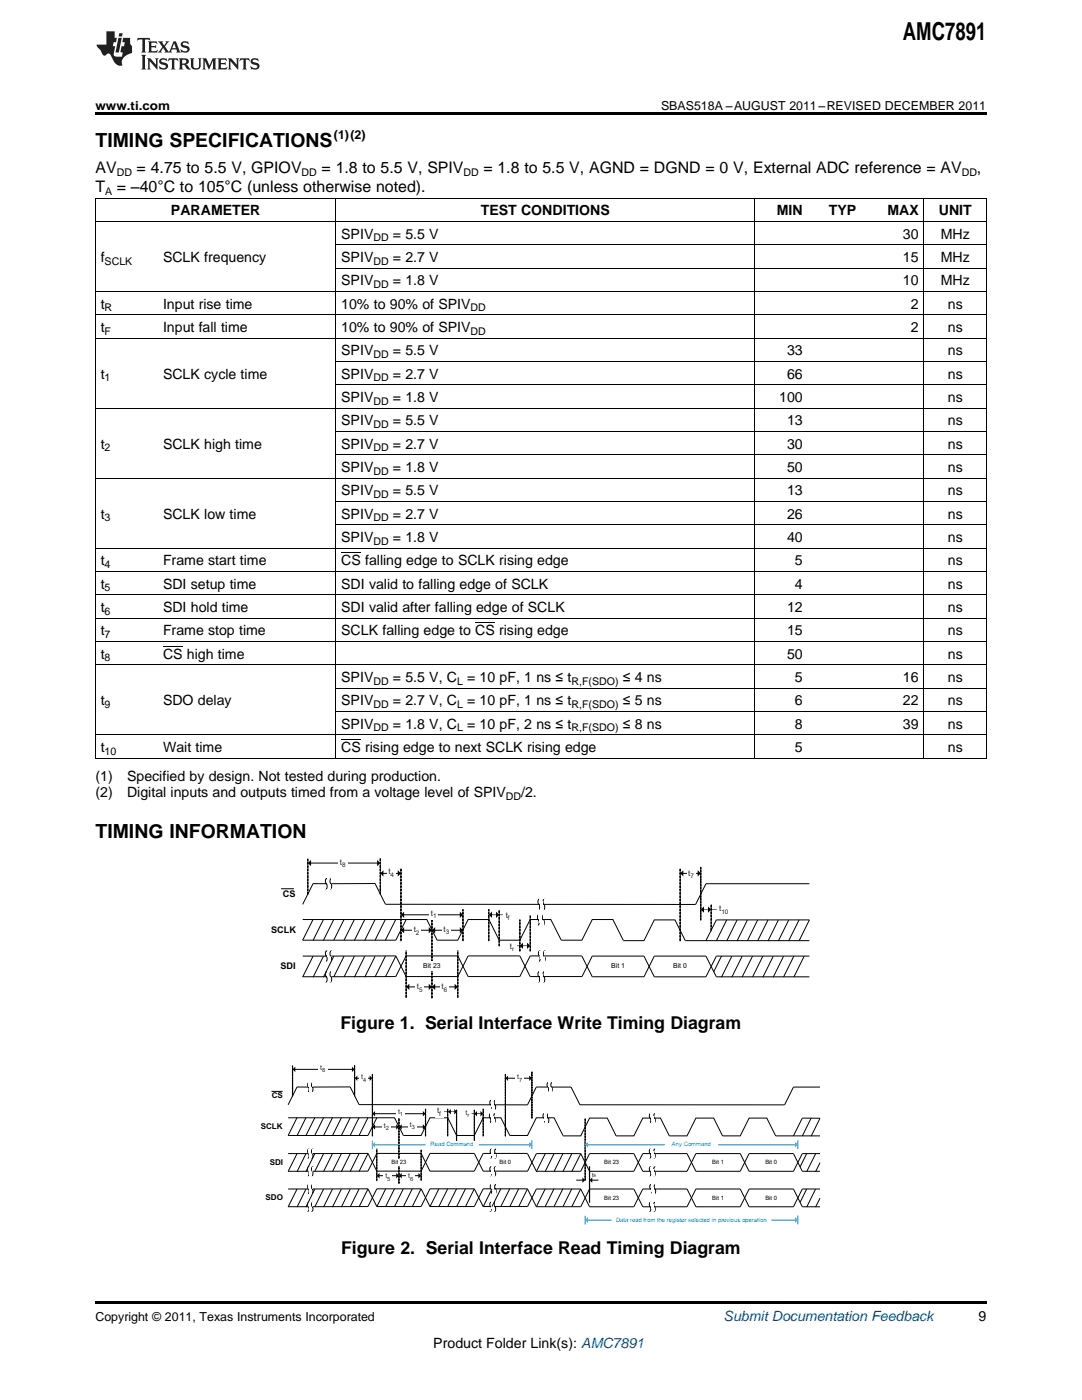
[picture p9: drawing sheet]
<svg xmlns="http://www.w3.org/2000/svg" width="216mm" height="279mm" viewBox="0 0 216 279" stroke-linecap="round" stroke-linejoin="round" font-family="sans-serif">
<defs><g id="words">
<text font-size="4.9" x="180.2" y="7.9">AMC7891</text>
<g font-size="3.9">
<text x="19" y="29.3">TIMING SPECIFICATIONS</text>
<text x="19" y="167.2">TIMING INFORMATION</text>
</g>
<g font-size="3.5">
<text x="67.9" y="205.4">Figure 1. Serial Interface Write Timing Diagram</text>
<text x="68.1" y="250.3">Figure 2. Serial Interface Read Timing Diagram</text>
</g>
<g font-size="3.2">
<text x="19" y="34.4">AV</text>
<text x="27.3" y="34.4">= 4.75 to 5.5 V, GPIOV</text>
<text x="64.2" y="34.4">= 1.8 to 5.5 V, SPIV</text>
<text x="96.5" y="34.4">= 1.8 to 5.5 V, AGND = DGND = 0 V, External ADC reference = AV</text>
<text x="194.9" y="34.4">,</text>
<text x="19" y="38.3">T</text>
<text x="23.3" y="38.3">= –40°C to 105°C (unless otherwise noted).</text>
</g>
<g font-size="2.8">
<text x="34.1" y="43">PARAMETER</text>
<text x="68.1" y="47.6">SPIV</text>
<text x="78.4" y="47.6">= 5.5 V</text>
<text x="95.9" y="43">TEST CONDITIONS</text>
<text x="155" y="43">MIN</text>
<text x="165.4" y="43">TYP</text>
<text x="177.1" y="43">MAX</text>
<text x="180.2" y="47.6">30</text>
<text x="187.3" y="43">UNIT</text>
<text x="187.7" y="47.6">MHz</text>
<text x="20.1" y="52.3">f</text>
<text x="32.5" y="52.3">SCLK frequency</text>
<text x="68.1" y="52.3">SPIV</text>
<text x="78.4" y="52.3">= 2.7 V</text>
<text x="180.2" y="52.3">15</text>
<text x="187.7" y="52.3">MHz</text>
<text x="68.1" y="56.9">SPIV</text>
<text x="78.4" y="56.9">= 1.8 V</text>
<text x="180.2" y="56.9">10</text>
<text x="187.7" y="56.9">MHz</text>
<text x="20.1" y="61.6">t</text>
<text x="32.5" y="61.6">Input rise time</text>
<text x="68.1" y="61.6">10% to 90% of SPIV</text>
<text x="181.8" y="61.6">2</text>
<text x="189.1" y="61.6">ns</text>
<text x="20.1" y="66.3">t</text>
<text x="32.5" y="66.3">Input fall time</text>
<text x="68.1" y="66.3">10% to 90% of SPIV</text>
<text x="68.1" y="70.9">SPIV</text>
<text x="78.4" y="70.9">= 5.5 V</text>
<text x="157.1" y="70.9">33</text>
<text x="181.8" y="66.3">2</text>
<text x="189.1" y="66.3">ns</text>
<text x="189.1" y="70.9">ns</text>
<text x="20.1" y="75.6">t</text>
<text x="32.5" y="75.6">SCLK cycle time</text>
<text x="68.1" y="75.6">SPIV</text>
<text x="78.4" y="75.6">= 2.7 V</text>
<text x="157.1" y="75.6">66</text>
<text x="189.1" y="75.6">ns</text>
<text x="68.1" y="80.2">SPIV</text>
<text x="78.4" y="80.2">= 1.8 V</text>
<text x="155.5" y="80.2">100</text>
<text x="189.1" y="80.2">ns</text>
<text x="20.1" y="89.5">t</text>
<text x="32.5" y="89.5">SCLK high time</text>
<text x="68.1" y="84.9">SPIV</text>
<text x="68.1" y="89.5">SPIV</text>
<text x="78.4" y="84.9">= 5.5 V</text>
<text x="78.4" y="89.5">= 2.7 V</text>
<text x="157.1" y="84.9">13</text>
<text x="157.1" y="89.5">30</text>
<text x="189.1" y="84.9">ns</text>
<text x="189.1" y="89.5">ns</text>
<text x="68.1" y="94.2">SPIV</text>
<text x="78.4" y="94.2">= 1.8 V</text>
<text x="157.1" y="94.2">50</text>
<text x="189.1" y="94.2">ns</text>
<text x="68.1" y="98.8">SPIV</text>
<text x="78.4" y="98.8">= 5.5 V</text>
<text x="157.1" y="98.8">13</text>
<text x="189.1" y="98.8">ns</text>
<text x="20.1" y="103.5">t</text>
<text x="32.5" y="103.5">SCLK low time</text>
<text x="68.1" y="103.5">SPIV</text>
<text x="78.4" y="103.5">= 2.7 V</text>
<text x="157.1" y="103.5">26</text>
<text x="189.1" y="103.5">ns</text>
<text x="20.1" y="112.8">t</text>
<text x="32.5" y="112.8">Frame start time</text>
<text x="68.1" y="108.2">SPIV</text>
<text x="68.1" y="112.8">CS falling edge to SCLK rising edge</text>
<text x="78.4" y="108.2">= 1.8 V</text>
<text x="157.1" y="108.2">40</text>
<text x="158.6" y="112.8">5</text>
<text x="189.1" y="108.2">ns</text>
<text x="189.1" y="112.8">ns</text>
<text x="20.1" y="117.5">t</text>
<text x="32.5" y="117.5">SDI setup time</text>
<text x="68.1" y="117.5">SDI valid to falling edge of SCLK</text>
<text x="158.6" y="117.5">4</text>
<text x="189.1" y="117.5">ns</text>
<text x="20.1" y="122.1">t</text>
<text x="32.5" y="122.1">SDI hold time</text>
<text x="68.1" y="122.1">SDI valid after falling edge of SCLK</text>
<text x="157.1" y="122.1">12</text>
<text x="189.1" y="122.1">ns</text>
<text x="20.1" y="126.8">t</text>
<text x="20.1" y="131.4">t</text>
<text x="32.5" y="126.8">Frame stop time</text>
<text x="32.5" y="131.4">CS high time</text>
<text x="68.1" y="126.8">SCLK falling edge to CS rising edge</text>
<text x="157.1" y="126.8">15</text>
<text x="157.1" y="131.4">50</text>
<text x="189.1" y="126.8">ns</text>
<text x="189.1" y="131.4">ns</text>
<text x="68.1" y="136.1">SPIV</text>
<text x="78.4" y="136.1">= 5.5 V, C</text>
<text x="93.2" y="136.1">= 10 pF, 1 ns ≤ t</text>
<text x="124.2" y="136.1">≤ 4 ns</text>
<text x="158.6" y="136.1">5</text>
<text x="180.2" y="136.1">16</text>
<text x="189.1" y="136.1">ns</text>
<text x="20.1" y="140.8">t</text>
<text x="32.5" y="140.8">SDO delay</text>
<text x="68.1" y="140.8">SPIV</text>
<text x="78.4" y="140.8">= 2.7 V, C</text>
<text x="93.2" y="140.8">= 10 pF, 1 ns ≤ t</text>
<text x="124.2" y="140.8">≤ 5 ns</text>
<text x="158.6" y="140.8">6</text>
<text x="180.2" y="140.8">22</text>
<text x="189.1" y="140.8">ns</text>
<text x="68.1" y="145.4">SPIV</text>
<text x="78.4" y="145.4">= 1.8 V, C</text>
<text x="93.2" y="145.4">= 10 pF, 2 ns ≤ t</text>
<text x="124.2" y="145.4">≤ 8 ns</text>
<text x="158.6" y="145.4">8</text>
<text x="180.2" y="145.4">39</text>
<text x="189.1" y="145.4">ns</text>
<text x="19" y="155.9">(1)</text>
<text x="20.1" y="150.1">t</text>
<text x="25.4" y="155.9">Specified by design. Not tested during production.</text>
<text x="32.5" y="150.1">Wait time</text>
<text x="68.1" y="150.1">CS rising edge to next SCLK rising edge</text>
<text x="158.6" y="150.1">5</text>
<text x="189.1" y="150.1">ns</text>
<text x="19" y="159.1">(2)</text>
<text x="25.4" y="159.1">Digital inputs and outputs timed from a voltage level of SPIV</text>
<text x="104" y="159.1">/2.</text>
<text x="195.3" y="263.6">9</text>
<text x="86.5" y="269">Product Folder Link(s): AMC7891</text>
</g>
<text font-size="2.8" fill="#0000c8" x="144.4" y="263.6">Submit Documentation Feedback</text>
<g font-size="2.5">
<text x="19" y="21.9">www.ti.com</text>
<text x="131.9" y="21.9">SBAS518A –AUGUST 2011–REVISED DECEMBER 2011</text>
<text x="66.6" y="27.7">(1)(2)</text>
<text x="19" y="263.6">Copyright © 2011, Texas Instruments Incorporated</text>
</g>
<g font-size="2.1">
<text x="23.3" y="35.1">DD</text>
<text x="60.2" y="35.1">DD</text>
<text x="92.5" y="35.1">DD</text>
<text x="191.9" y="35.1">DD</text>
<text x="21" y="38.9">A</text>
<text x="20.9" y="52.8">SCLK</text>
<text x="74.5" y="48.2">DD</text>
<text x="74.5" y="52.8">DD</text>
<text x="74.5" y="57.5">DD</text>
<text x="20.9" y="62.2">R</text>
<text x="93.9" y="62.2">DD</text>
<text x="20.9" y="66.8">F</text>
<text x="74.5" y="71.5">DD</text>
<text x="93.9" y="66.8">DD</text>
<text x="20.9" y="76.1">1</text>
<text x="74.5" y="76.1">DD</text>
<text x="74.5" y="80.8">DD</text>
<text x="74.5" y="85.4">DD</text>
<text x="20.9" y="90.1">2</text>
<text x="74.5" y="90.1">DD</text>
<text x="74.5" y="94.8">DD</text>
<text x="74.5" y="99.4">DD</text>
<text x="20.9" y="104.1">3</text>
<text x="74.5" y="104.1">DD</text>
<text x="20.9" y="113.4">4</text>
<text x="74.5" y="108.7">DD</text>
<text x="20.9" y="118">5</text>
<text x="20.9" y="122.7">6</text>
<text x="20.9" y="127.4">7</text>
<text x="20.9" y="132">8</text>
<text x="74.5" y="136.7">DD</text>
<text x="91.2" y="136.7">L</text>
<text x="114" y="136.7">R,F(SDO)</text>
<text x="20.9" y="141.3">9</text>
<text x="74.5" y="141.3">DD</text>
<text x="91.2" y="141.3">L</text>
<text x="114" y="141.3">R,F(SDO)</text>
<text x="74.5" y="146">DD</text>
<text x="91.2" y="146">L</text>
<text x="114" y="146">R,F(SDO)</text>
<text x="20.9" y="150.6">10</text>
<text x="100.9" y="159.7">DD</text>
</g>
<g font-size="1.8" fill="#010202">
<text x="56.4" y="178.9">CS</text>
<text x="54.1" y="186.1">SCLK</text>
<text x="56" y="193.4">SDI</text>
</g>
<g font-size="1.6" fill="#231f20">
<text x="67.8" y="172.6">t</text>
<text x="77.5" y="174.5">t</text>
<text x="137.3" y="174.8">t</text>
<text x="86" y="182.8">t</text>
<text x="88.5" y="185.9">t</text>
<text x="100.9" y="183.2">t</text>
<text x="143.5" y="181.9">t</text>
<text x="82.6" y="186.1">t</text>
<text x="101.7" y="189.3">t</text>
<text x="83.2" y="197.4">t</text>
<text x="88.1" y="197.4">t</text>
<text x="87.2" y="222.2">t</text>
</g>
<g font-size="1.6" fill="#010202">
<text x="54.2" y="219.2">CS</text>
<text x="52" y="225.3">SCLK</text>
<text x="53.8" y="232.4">SDI</text>
<text x="53" y="239.5">SDO</text>
</g>
<g font-size="1.4" fill="#010202">
<text x="84.4" y="193.3">Bit 23</text>
<text x="122" y="193.3">Bit 1</text>
<text x="134.3" y="193.3">Bit 0</text>
</g>
<g font-size="1.4" fill="#231f20">
<text x="63.9" y="213.5">t</text>
<text x="72.1" y="215.4">t</text>
<text x="103.2" y="215.4">t</text>
<text x="76.6" y="225">t</text>
<text x="79.4" y="222.3">t</text>
<text x="81.8" y="225">t</text>
<text x="92.9" y="222.4">t</text>
<text x="76.9" y="235.1">t</text>
<text x="81.5" y="235.1">t</text>
</g>
<g font-size="1.3" fill="#231f20">
<text x="68.2" y="173.1">8</text>
<text x="77.9" y="175">4</text>
<text x="137.8" y="175.3">7</text>
<text x="86.4" y="183.3">1</text>
<text x="101.4" y="183.7">f</text>
<text x="143.9" y="182.4">10</text>
<text x="83" y="186.6">2</text>
<text x="88.9" y="186.4">3</text>
<text x="102.2" y="189.8">r</text>
<text x="83.6" y="197.9">5</text>
<text x="88.5" y="197.9">6</text>
<text x="87.6" y="222.7">f</text>
</g>
<g font-size="1.2" fill="#010202">
<text x="78.1" y="232.3">Bit 23</text>
<text x="99.7" y="232.3">Bit 0</text>
<text x="120.6" y="232.3">Bit 23</text>
<text x="142.1" y="232.3">Bit 1</text>
<text x="152.7" y="232.3">Bit 0</text>
<text x="118.1" y="234.8">t</text>
<text x="120.6" y="239.4">Bit 23</text>
<text x="142.1" y="239.4">Bit 1</text>
<text x="152.7" y="239.4">Bit 0</text>
</g>
<g font-size="1.2" fill="#008cd0">
<text x="85.9" y="228.8">Read Command</text>
<text x="134.1" y="228.8">Any Command</text>
<text x="122.9" y="243.8">Data read from the register selected in previous operation</text>
</g>
<g font-size="1.1" fill="#231f20">
<text x="64.3" y="214">8</text>
<text x="72.5" y="215.8">4</text>
<text x="103.6" y="215.8">7</text>
<text x="77" y="225.5">2</text>
<text x="79.8" y="222.7">1</text>
<text x="82.2" y="225.4">3</text>
<text x="93.3" y="222.9">r</text>
<text x="77.3" y="235.6">5</text>
<text x="81.9" y="235.6">6</text>
</g>
<text font-size=".8" fill="#010202" x="118.5" y="235">9</text>
</g></defs>
<g fill="#231f20">
<path d="M27.5 7.6l-.1 .5 .4-.2h.6v.1v2.1l-.2 .4h1l-.3-.4v-2.1l.1-.1h.5l.5 .2-.2-.5zM29.5 8.3l.2 .3v1.5l-.2 .4h1.8l.2-.6a1.04 1.04 0 0 1-1.3 .2v-.7h.6l.3 .2v-.6l-.3 .2h-.6v-.6l.8-.1 .4 .3-.2-.5zM31.5 8.3l.9 1.1-.9 1.1h.8l-.2-.2 .5-.7 .4 .7-.2 .2h1.5l-.1-.2 .1-.4h.9l.1 .4-.2 .2h1l-.3-.3-.7-1.9h-.5l-.9 2-.8-1 .9-1h-.8l.1 .3-.3 .5-.4-.6 .2-.2zM34.7 8.6l.4 1h-.7zM36.3 8.4a.63 .63 0 0 0-.2 .7 .63 .63 0 0 0 .6 .4l.6 .2 .1 .2a.75 .75 0 0 1-.7 .4 .75 .75 0 0 1-.6-.5l.1 .7 .1-.1a1.11 1.11 0 0 0 1.5-.6 1.13 1.13 0 0 0-1.2-.8l-.1-.4a1.04 1.04 0 0 1 1.2 .2l-.2-.5-.1 .1-.5-.2zM28.2 10.9l.2 .4v2.2l-.2 .4h1l-.3-.4v-2.2l.3-.4zM29.3 11.6l.3 .4v1.5l-.3 .4h.8l-.2-.4v-1.3l1.5 1.7v-1.9l.2-.4h-.7l.2 .4v.9l-1.1-1.3zM32 11.8a.62 .62 0 0 0-.2 .7 .62 .62 0 0 0 .6 .4l.6 .1 .1 .3a.76 .76 0 0 1-.7 .3 .76 .76 0 0 1-.6-.4l.1 .7 .1-.1a1.11 1.11 0 0 0 1.5-.6 1.13 1.13 0 0 0-1.2-.8l-.1-.4a1.04 1.04 0 0 1 1.2 .2l-.2-.6-.1 .1-.5-.1zM33.7 11.6l-.2 .6a.61 .61 0 0 1 .8-.3v1.6l-.2 .4h.9l-.2-.4v-1.6a.63 .63 0 0 1 .8 .3l-.2-.6zM35.6 11.6l.3 .4v1.5l-.3 .4h1l-.2-.2v-.8l.5 .2a.76 .76 0 0 0 1.2 .7l-1-1a.58 .58 0 0 0 .6-.5 .58 .58 0 0 0-.5-.6zM36.4 11.9h.1a.45 .45 0 0 1 .5 .1 .45 .45 0 0 1 .1 .5l-.7 .2zM37.9 11.6l.2 .2a2.17 2.17 0 0 0 .3 1.9 .99 .99 0 0 0 1.6-.6v-1.1l.2-.4h-.7l.2 .2a1.92 1.92 0 0 1-.2 1.8 .6 .6 0 0 1-.9-.5v-1.1l.2-.4zM40.4 11.6l.2 .4v1.5l-.2 .4h.7l-.2-.4v-1.4l.8 1.8 .8-1.8v1.4l-.2 .4h.9l-.2-.4v-1.5l.2-.4h-.8l-.6 1.5-.6-1.5zM43.4 11.6l.2 .4v1.5l-.2 .4h1.8l.2-.6a1.04 1.04 0 0 1-1.3 .1v-.6h.5l.4 .2v-.6l-.4 .2h-.5v-.7h.8l.3 .3-.1-.6zM45.5 11.6l.2 .4v1.5l-.2 .4h.7l-.2-.4v-1.3l1.5 1.7v-1.9l.2-.4h-.7l.2 .4v.9l-1.1-1.3zM47.9 11.6l-.1 .6a.61 .61 0 0 1 .8-.3v1.6l-.3 .4h1l-.3-.4 .1-1.6a.63 .63 0 0 1 .7 .3l-.1-.6zM50.2 11.8a.62 .62 0 0 0-.2 .7 .62 .62 0 0 0 .6 .4l.6 .1 .2 .3a.76 .76 0 0 1-.8 .3 .76 .76 0 0 1-.6-.4l.1 .7 .2-.1a1.11 1.11 0 0 0 1.5-.6 1.13 1.13 0 0 0-1.3-.8l-.1-.4a1.04 1.04 0 0 1 1.2 .2l-.1-.6-.2 .1-.5-.1z"/>
<path d="M21.2 6.3v2.6h-1.9l.1 .4 .7 .9a.91 .91 0 0 0 1 .8 .56 .56 0 0 1 .5-.3 .56 .56 0 0 1 .5 .3l.4 .8a1.53 1.53 0 0 0 1.9 1.2 1.54 1.54 0 0 1 1-2.1l.9-.3v-1.4a1.52 1.52 0 0 1-.3-1.6h-1.4l-.2 .8h.5l-.2 .8h-.4l-.2 1v.2l.4 .1-.2 .8a1.93 1.93 0 0 1-1.6-.3l.3-1.8h-.5l.2-.8h.4l.2-.8h-.4v-1.3zM23.6 7.6l-.6 2.9h.7l.6-2.9zM23.8 6.6l-.1 .7h.6l.2-.7z"/>
</g>
<g fill="#fff">
<path d="M107.7 180.1h.8v.8h-.8z" fill-rule="evenodd"/>
<path d="M108.5 180.5a.66 .66 0 0 1 0 1l-.2-.5z" fill-rule="evenodd"/>
</g>
<path d="M108.5 180.5a.66 .66 0 0 1 0 1l-.2-.5z" fill="none" stroke="#010202" stroke-width=".2"/>
<g fill="#fff">
<path d="M108 180.5h.5v1h-.5z" fill-rule="evenodd"/>
<path d="M108.5 179.5a.57 .57 0 0 1 0 1l-.1-.5z" fill-rule="evenodd"/>
</g>
<path d="M108.5 179.5a.57 .57 0 0 1 0 1l-.1-.5z" fill="none" stroke="#010202" stroke-width=".2"/>
<g fill="#fff">
<path d="M108.6 179.5h.5v1h-.5z" fill-rule="evenodd"/>
<path d="M106.7 180.1h.7v.8h-.7z" fill-rule="evenodd"/>
<path d="M107.4 180.5a.6 .6 0 0 1 0 1l-.1-.5z" fill-rule="evenodd"/>
</g>
<path d="M107.4 180.5a.6 .6 0 0 1 0 1l-.1-.5z" fill="none" stroke="#010202" stroke-width=".2"/>
<g fill="#fff">
<path d="M107 180.5h.5v1h-.5z" fill-rule="evenodd"/>
<path d="M107.5 179.5a.54 .54 0 0 1 .3 .5 .54 .54 0 0 1-.3 .4l-.2-.4z" fill-rule="evenodd"/>
</g>
<path d="M107.5 179.5a.54 .54 0 0 1 .3 .5 .54 .54 0 0 1-.3 .4l-.2-.4z" fill="none" stroke="#010202" stroke-width=".2"/>
<g fill="#fff">
<path d="M107.6 179.5h.4v1h-.4z" fill-rule="evenodd"/>
<path d="M107.6 183.2h.8v.8h-.8z" fill-rule="evenodd"/>
<path d="M108.3 183.6h.1a.64 .64 0 0 1 0 1l-.2-.5z" fill-rule="evenodd"/>
</g>
<path d="M108.3 183.6h.1a.64 .64 0 0 1 0 1l-.2-.5z" fill="none" stroke="#010202" stroke-width=".2"/>
<g fill="#fff">
<path d="M107.9 183.6h.5v1h-.5z" fill-rule="evenodd"/>
<path d="M108.4 182.6a.61 .61 0 0 1 0 1 .8 .8 0 0 1 0-1z" fill-rule="evenodd"/>
</g>
<path d="M108.4 182.6a.61 .61 0 0 1 0 1 .8 .8 0 0 1 0-1z" fill="none" stroke="#010202" stroke-width=".2"/>
<g fill="#fff">
<path d="M108.5 182.6h.4v1h-.4z" fill-rule="evenodd"/>
<path d="M106.6 183.2h.7v.8h-.7z" fill-rule="evenodd"/>
<path d="M107.3 183.6a.62 .62 0 0 1 0 1l-.1-.5z" fill-rule="evenodd"/>
</g>
<path d="M107.3 183.6a.62 .62 0 0 1 0 1l-.1-.5z" fill="none" stroke="#010202" stroke-width=".2"/>
<g fill="#fff">
<path d="M106.9 183.6h.5v1h-.5z" fill-rule="evenodd"/>
<path d="M107.4 182.6a.5 .5 0 0 1 .3 .5 .5 .5 0 0 1-.3 .5l-.2-.5z" fill-rule="evenodd"/>
</g>
<path d="M107.4 182.6a.5 .5 0 0 1 .3 .5 .5 .5 0 0 1-.3 .5l-.2-.5z" fill="none" stroke="#010202" stroke-width=".2"/>
<g fill="#fff">
<path d="M107.5 182.6h.4v1h-.4z" fill-rule="evenodd"/>
<path d="M65 190.8h.1a.55 .55 0 0 1 .2 .5 .55 .55 0 0 1-.3 .5l-.2-.5z" fill-rule="evenodd"/>
</g>
<path d="M65 190.8h.1a.55 .55 0 0 1 .2 .5 .55 .55 0 0 1-.3 .5l-.2-.5z" fill="none" stroke="#010202" stroke-width=".2"/>
<g fill="#fff">
<path d="M64.5 190.8h.6v1h-.6z" fill-rule="evenodd"/>
<path d="M65.1 189.8a.5 .5 0 0 1 .3 .5 .5 .5 0 0 1-.3 .5l-.2-.5z" fill-rule="evenodd"/>
</g>
<path d="M65.1 189.8a.5 .5 0 0 1 .3 .5 .5 .5 0 0 1-.3 .5l-.2-.5z" fill="none" stroke="#010202" stroke-width=".2"/>
<g fill="#fff">
<path d="M65.2 189.8h.6v1h-.6z" fill-rule="evenodd"/>
<path d="M65.9 190.8a.59 .59 0 0 1 0 1l-.2-.5z" fill-rule="evenodd"/>
</g>
<path d="M65.9 190.8a.59 .59 0 0 1 0 1l-.2-.5z" fill="none" stroke="#010202" stroke-width=".2"/>
<g fill="#fff">
<path d="M65.4 190.8h.5v1h-.5z" fill-rule="evenodd"/>
<path d="M66 189.8a.61 .61 0 0 1 0 1l-.2-.5z" fill-rule="evenodd"/>
</g>
<path d="M66 189.8a.61 .61 0 0 1 0 1l-.2-.5z" fill="none" stroke="#010202" stroke-width=".2"/>
<g fill="#fff">
<path d="M66.1 189.8h.6v1h-.6z" fill-rule="evenodd"/>
<path d="M65 176.4h.1a.57 .57 0 0 1-.1 1l-.2-.5z" fill-rule="evenodd"/>
</g>
<path d="M65 176.4h.1a.57 .57 0 0 1-.1 1l-.2-.5z" fill="none" stroke="#010202" stroke-width=".2"/>
<g fill="#fff">
<path d="M64.5 176.4h.6v1h-.6z" fill-rule="evenodd"/>
<path d="M65.1 175.4a.5 .5 0 0 1 .3 .5 .5 .5 0 0 1-.3 .4l-.2-.5z" fill-rule="evenodd"/>
</g>
<path d="M65.1 175.4a.5 .5 0 0 1 .3 .5 .5 .5 0 0 1-.3 .4l-.2-.5z" fill="none" stroke="#010202" stroke-width=".2"/>
<g fill="#fff">
<path d="M65.2 175.3h.6v1.1h-.6z" fill-rule="evenodd"/>
<path d="M65.9 176.4a.55 .55 0 0 1 .3 .5 .55 .55 0 0 1-.3 .5l-.2-.5z" fill-rule="evenodd"/>
</g>
<path d="M65.9 176.4a.55 .55 0 0 1 .3 .5 .55 .55 0 0 1-.3 .5l-.2-.5z" fill="none" stroke="#010202" stroke-width=".2"/>
<g fill="#fff">
<path d="M65.4 176.4h.5v1h-.5z" fill-rule="evenodd"/>
<path d="M66 175.4v-.1a.61 .61 0 0 1 0 1.1l-.2-.6z" fill-rule="evenodd"/>
</g>
<path d="M66 175.4v-.1a.61 .61 0 0 1 0 1.1l-.2-.6z" fill="none" stroke="#010202" stroke-width=".2"/>
<path d="M66.1 175.3h.6v1.1h-.6z" fill-rule="evenodd" fill="#fff"/>
<path d="M66.1 176.4l8.7-.1 2.1 4.1M60.4 187.6h18.6l2-4.1h4.2l2 4.1h4.1l2.1-4.1h4.1l2.1 4.1h4.1l2.1-4.1h4.1l2.1 4.1h4.1l2.1-4.1h4.1l2.1 4.1M76.9 180.5h61.9M79 190.8h-12.9M81 190.8h10.3l2.1 4.1h10.3l2.1-4.1M81 194.9h10.3l2.1-4.1h10.3l2.1 4.1M136.7 187.7h24.8M142.9 190.8h18.6M142.9 194.9h18.6" fill="none" stroke="#010202" stroke-width=".2"/>
<path d="M75.8 178l.1 .4zM75.9 177.3v.5zM75.9 176.7v.4zM75.9 176v.4zM75.9 175.3v.5zM75.9 174.7v.4zM75.9 174v.5zM75.9 173.4v.4zM75.8 172.7l.1 .4zM75.9 172v.5zM75.9 171.4v.4z" fill="#010202"/>
<path d="M75.8 178l.1 .4zM75.8 172.7l.1 .4zM75.9 176.7v.4zM75.9 176v.4zM75.9 175.3v.5zM75.9 174.7v.4zM75.9 174v.5zM75.9 172v.5zM75.9 171.4v.4zM75.9 177.3v.5zM75.9 173.4v.4z" fill="none" stroke="#010202" stroke-width=".2"/>
<path d="M80 187.3v.4zM80 186.7v.4zM80 186v.4zM80 185.3v.5zM80 184.7v.4zM80 184v.4zM80 183.3v.5zM80 182.7v.4zM80 182v.5zM80 181.4v.4zM80 180.7v.4zM80 180v.5zM80 179.4v.4zM80 178.7v.5zM80 178.1v.4zM80 177.4v.4zM80 176.8v.4zM80 176.1v.4zM80 175.4v.5zM80 174.8v.4zM80 174.1v.4zM80 173.5v.4z" fill="#010202"/>
<g fill="none" stroke="#010202" stroke-width=".2">
<path d="M76.4 174.3h3.1M80 179.4v.4zM80 178.7v.5zM80 178.1v.4zM80 177.4v.4zM80 176.8v.4zM80 176.1v.4zM80 175.4v.5zM80 174.8v.4zM80 174.1v.4zM80 173.5v.4zM80 186.7v.4z"/>
<path d="M80 186v.4zM80 185.3v.5zM80 184.7v.4zM80 184v.4zM80 183.3v.5zM80 182.7v.4zM80 182v.5zM80 181.4v.4zM80 180.7v.4zM80 180v.5zM80 187.3v.4z"/>
</g>
<g fill="#010202">
<path d="M76.5 173.7v1.2l-.6-.6z"/>
<path d="M79.4 173.7l.6 .6-.6 .6z"/>
</g>
<path d="M81 198.6l.1 .5zM81 198l.1 .4zM81 197.3v.4zM81 196.7l.1 .4zM81 196v.4zM81 195.3l.1 .4zM81 194.7v.4zM81 194l.1 .4zM81 193.4l.1 .4zM81 192.7v.4zM81 192v.4zM81 191.3v.5zM81 190.7v.4zM81 190v.5z" fill="#010202"/>
<g fill="none" stroke="#010202" stroke-width=".2">
<path d="M81 197.3v.4zM81 196.7l.1 .4zM81 196v.4zM81 194l.1 .4zM81 193.4l.1 .4zM81 192.7v.4zM81 192v.4zM81 190.7v.4zM81 190v.5zM81 198l.1 .4zM81 194.7v.4zM81 189.8h.1"/>
<path d="M81 198.6l.1 .5zM81 195.3l.1 .4zM81 191.3v.5zM81.5 197h4.2"/>
</g>
<g fill="#010202">
<path d="M81.7 196.3v1.3l-.7-.6z"/>
<path d="M85.6 196.3l.6 .7-.6 .6z"/>
</g>
<path d="M91.3 198.6v.5zM91.3 198l.1 .4zM91.3 197.3v.4zM91.3 196.6l.1 .5zM91.3 196v.4zM91.3 195.3v.4zM91.3 194.7v.4zM91.3 194l.1 .4zM91.3 193.3l.1 .5zM91.3 192.7v.4zM91.3 192v.4zM91.3 191.3v.5zM91.3 190.7v.4zM91.3 190v.5z" fill="#010202"/>
<g fill="none" stroke="#010202" stroke-width=".2">
<path d="M86.7 197h4.1M91.3 198l.1 .4zM91.3 197.3v.4zM91.3 196.6l.1 .5zM91.3 196v.4zM91.3 194.7v.4zM91.3 194l.1 .4zM91.3 193.3l.1 .5zM91.3 192.7v.4zM91.3 192v.4zM91.3 190.7v.4zM91.3 190v.5z"/>
<path d="M91.3 189.8h.1M91.3 198.6v.5zM91.3 195.3v.4zM91.3 191.3v.5z"/>
</g>
<g fill="#010202">
<path d="M86.2 197l.6-.7v1.3z"/>
<path d="M90.7 196.3l.6 .7-.6 .6z"/>
</g>
<g fill="none" stroke="#010202" stroke-width=".2">
<path d="M56.1 177.4h2.6M65.1 176.4l-2.6-.1-2.1 4.2M60.4 183.5h20.6M62.5 183.5l-2.1 4.1M64.5 183.5l-2 4.2M66.6 183.5l-2.1 4.2M68.7 183.5l-2.1 4.1M70.7 183.5l-2 4.1M72.8 183.5l-2.1 4.2M74.8 183.5l-2 4.2M76.9 183.5l-2.1 4.1M79 190.8l2 4.1"/>
<path d="M79 183.5l-2.1 4.1M81 190.8l-2 4.1"/>
</g>
<path d="M61.4 178v.5zM61.4 177.4l.1 .4zM61.4 176.7v.4zM61.4 176l.1 .5zM61.4 175.4v.4zM61.4 174.7l.1 .5zM61.4 174.1l.1 .4zM61.4 173.4v.4zM61.4 172.7l.1 .5zM61.4 172.1v.4zM61.4 171.4l.1 .5z" fill="#010202"/>
<path d="M61.4 175.4v.4zM61.4 178v.5zM61.4 177.4l.1 .4zM61.4 176.7v.4zM61.4 176l.1 .5zM61.4 174.7l.1 .5zM61.4 174.1l.1 .4zM61.4 173.4v.4zM61.4 172.7l.1 .5zM61.4 172.1v.4zM61.4 171.4l.1 .5zM61.9 172.2h13.5" fill="none" stroke="#010202" stroke-width=".2"/>
<g fill="#010202">
<path d="M61.4 172.2l.7-.6v1.3z"/>
<path d="M75.2 171.6l.7 .6-.7 .7z"/>
</g>
<path d="M60.4 190.8h4.8" fill="none" stroke="#010202" stroke-width=".2"/>
<path d="M65 194.9a.59 .59 0 0 1 0 1.1 .77 .77 0 0 1 0-1.1z" fill-rule="evenodd" fill="#fff"/>
<path d="M65 194.9a.59 .59 0 0 1 0 1.1 .77 .77 0 0 1 0-1.1z" fill="none" stroke="#010202" stroke-width=".2"/>
<g fill="#fff">
<path d="M64.5 194.9h.6v1.1h-.6z" fill-rule="evenodd"/>
<path d="M65.1 193.9a.5 .5 0 0 1 .3 .5 .5 .5 0 0 1-.3 .5l-.2-.5z" fill-rule="evenodd"/>
</g>
<path d="M65.1 193.9a.5 .5 0 0 1 .3 .5 .5 .5 0 0 1-.3 .5l-.2-.5z" fill="none" stroke="#010202" stroke-width=".2"/>
<g fill="#fff">
<path d="M65.2 193.9h.6v1h-.6z" fill-rule="evenodd"/>
<path d="M65.9 195v-.1a.55 .55 0 0 1 .3 .6 .55 .55 0 0 1-.3 .4l-.2-.4z" fill-rule="evenodd"/>
</g>
<path d="M65.9 195v-.1a.55 .55 0 0 1 .3 .6 .55 .55 0 0 1-.3 .4l-.2-.4z" fill="none" stroke="#010202" stroke-width=".2"/>
<g fill="#fff">
<path d="M65.4 194.9h.5v1.1h-.5z" fill-rule="evenodd"/>
<path d="M66 193.9a.61 .61 0 0 1 0 1l-.2-.5z" fill-rule="evenodd"/>
</g>
<path d="M66 193.9a.61 .61 0 0 1 0 1l-.2-.5z" fill="none" stroke="#010202" stroke-width=".2"/>
<path d="M66.1 193.9h.6v1h-.6z" fill-rule="evenodd" fill="#fff"/>
<path d="M62.5 190.8l-2.1 4.1h4.8M64.5 190.8l-2 4.2M66.6 190.8l-2.1 4.2M68.7 190.8l-2.1 4.2M70.7 190.8l-2 4.2M72.8 190.8l-2.1 4.2M74.8 190.8l-2 4.2M76.9 190.8l-2.1 4.2M79 194.9h-12.9M79 190.8l-2.1 4.2" fill="none" stroke="#010202" stroke-width=".2"/>
<path d="M86.2 198.7v.5zM86.2 198.1v.4zM86.2 197.4v.4zM86.2 196.8v.4zM86.2 196.1v.4zM86.2 195.4v.5zM86.2 194.8v.4zM86.2 194.1v.4zM86.2 193.4v.5zM86.2 192.8v.4zM86.2 192.1v.5zM86.2 191.5v.4zM86.2 190.8v.5zM86.2 190.1v.5zM86.2 189.5v.4zM86.2 188.8v.5zM86.2 188.2v.4zM86.2 187.5v.5zM86.2 186.9v.4zM86.2 186.2v.4zM86.2 185.5v.5zM86.2 184.9v.4zM86.2 184.2v.4zM86.2 183.6v.4z" fill="#010202"/>
<g fill="none" stroke="#010202" stroke-width=".2">
<path d="M86.2 198.7v.5zM86.2 198.1v.4zM86.2 196.8v.4zM86.2 195.4v.5zM86.2 194.1v.4zM86.2 192.8v.4zM86.2 192.1v.5zM86.2 190.8v.5zM86.2 189.5v.4zM86.2 188.2v.4zM86.2 186.9v.4zM86.2 186.2v.4z"/>
<path d="M86.2 184.9v.4zM86.2 183.6v.4zM86.2 197.4v.4zM86.2 196.1v.4zM86.2 194.8v.4zM86.2 193.4v.5zM86.2 191.5v.4zM86.2 190.1v.5zM86.2 188.8v.5zM86.2 187.5v.5zM86.2 185.5v.5zM86.2 184.2v.4z"/>
</g>
<path d="M92.3 187.3l.1 .4zM92.3 186.7l.1 .4zM92.4 186v.4zM92.3 185.4l.1 .4zM92.3 184.7l.1 .4zM92.3 184l.1 .4zM92.3 183.4l.1 .4zM92.3 182.7l.1 .4zM92.3 182l.1 .5zM92.4 181.5v.3z" fill="#010202"/>
<path d="M80.5 185.6h5.2M92.3 187.3l.1 .4zM92.3 186.7l.1 .4zM92.3 185.4l.1 .4zM92.3 184.7l.1 .4zM92.3 184l.1 .4zM92.3 183.4l.1 .4zM92.3 182.7l.1 .4zM92.3 182l.1 .5zM92.4 181.5v.3zM92.4 186v.4z" fill="none" stroke="#010202" stroke-width=".2"/>
<g fill="#010202">
<path d="M80.6 185v1.3l-.6-.7z"/>
<path d="M85.6 185l.6 .6-.6 .7z"/>
</g>
<path d="M86.7 185.6h5.2" fill="none" stroke="#010202" stroke-width=".2"/>
<g fill="#010202">
<path d="M86.2 185.6l.6-.6v1.3z"/>
<path d="M91.8 185l.6 .6-.6 .7z"/>
</g>
<path d="M80.5 182.6h11.4" fill="none" stroke="#010202" stroke-width=".2"/>
<g fill="#010202">
<path d="M80.6 181.9v1.3l-.6-.6z"/>
<path d="M91.8 181.9l.6 .7-.6 .6z"/>
</g>
<path d="M97.5 187.3v.4zM97.5 186.7l.1 .4zM97.5 186v.4zM97.5 185.3l.1 .5zM97.5 184.7v.4zM97.5 184l.1 .4zM97.5 183.4v.4zM97.5 182.7l.1 .4zM97.5 182v.5zM97.5 181.5l.1 .3z" fill="#010202"/>
<path d="M97.5 187.3v.4zM97.5 184.7v.4zM97.5 184l.1 .4zM97.5 183.4v.4zM97.5 182.7l.1 .4zM97.5 186.7l.1 .4zM97.5 185.3l.1 .5zM97.5 182v.5zM97.5 181.5l.1 .3zM97.5 186v.4z" fill="none" stroke="#010202" stroke-width=".2"/>
<path d="M99.6 188.3v.5zM99.6 187.7v.4zM99.6 187v.4zM99.6 186.4v.4zM99.6 185.7v.4zM99.6 185.1v.4zM99.6 184.4v.4zM99.6 183.7v.5zM99.6 183.1v.4zM99.6 182.4v.4zM99.6 181.8v.4z" fill="#010202"/>
<path d="M98 182.6h2.3M99.6 187v.4zM99.6 185.7v.4zM99.6 185.1v.4zM99.6 182.4v.4zM99.6 181.8v.4zM99.6 188.3v.5zM99.6 187.7v.4zM99.6 184.4v.4zM99.6 183.7v.5zM99.6 183.1v.4zM99.6 186.4v.4z" fill="none" stroke="#010202" stroke-width=".2"/>
<g fill="#010202">
<path d="M98.2 181.9v1.3l-.7-.6z"/>
<path d="M99 181.9l.6 .7-.6 .6z"/>
</g>
<path d="M103.7 189.4v.4zM103.7 188.7v.5zM103.7 188.1v.4zM103.7 187.4v.4zM103.7 186.7v.5zM103.7 186.1v.4zM103.7 185.4v.5zM103.7 184.8v.4zM103.7 184.1v.4zM103.7 183.6v.3z" fill="#010202"/>
<path d="M103.7 189.4v.4zM103.7 188.7v.5zM103.7 188.1v.4zM103.7 187.4v.4zM103.7 186.7v.5zM103.7 186.1v.4zM103.7 185.4v.5zM103.7 184.8v.4zM103.7 184.1v.4zM103.7 183.6v.3z" fill="none" stroke="#010202" stroke-width=".2"/>
<path d="M105.8 189.4v.4zM105.8 188.7v.5zM105.8 188v.5zM105.8 187.4v.4zM105.8 186.7v.5zM105.8 186.1v.4zM105.8 185.4v.5zM105.8 184.7v.5zM105.8 184.1v.4zM105.8 183.4v.5zM105.8 182.8v.4z" fill="#010202"/>
<path d="M102.9 188.7h2.4M105.8 189.4v.4zM105.8 188.7v.5zM105.8 187.4v.4zM105.8 186.7v.5zM105.8 186.1v.4zM105.8 185.4v.5zM105.8 184.1v.4zM105.8 182.8v.4zM105.8 188v.5zM105.8 184.7v.5zM105.8 183.4v.5z" fill="none" stroke="#010202" stroke-width=".2"/>
<g fill="#010202">
<path d="M104.4 188.1v1.3l-.7-.7z"/>
<path d="M105.2 188.1l.6 .6-.6 .7z"/>
</g>
<g fill="#fff">
<path d="M107.6 183.1h.5v1h-.5z" fill-rule="evenodd"/>
<path d="M107.7 180h.5v1h-.5z" fill-rule="evenodd"/>
<path d="M107.8 190.4h.8v.8h-.8z" fill-rule="evenodd"/>
<path d="M108.5 190.8h.1a.62 .62 0 0 1-.1 1l-.1-.5z" fill-rule="evenodd"/>
</g>
<path d="M108.5 190.8h.1a.62 .62 0 0 1-.1 1l-.1-.5z" fill="none" stroke="#010202" stroke-width=".2"/>
<g fill="#fff">
<path d="M108.1 190.8h.5v1h-.5z" fill-rule="evenodd"/>
<path d="M108.6 189.8a.5 .5 0 0 1 .3 .5 .5 .5 0 0 1-.3 .5l-.1-.5z" fill-rule="evenodd"/>
</g>
<path d="M108.6 189.8a.5 .5 0 0 1 .3 .5 .5 .5 0 0 1-.3 .5l-.1-.5z" fill="none" stroke="#010202" stroke-width=".2"/>
<g fill="#fff">
<path d="M108.7 189.8h.5v1h-.5z" fill-rule="evenodd"/>
<path d="M106.8 190.4h.7v.8h-.7z" fill-rule="evenodd"/>
<path d="M107.5 190.8a.6 .6 0 0 1 0 1l-.1-.3z" fill-rule="evenodd"/>
</g>
<path d="M107.5 190.8a.6 .6 0 0 1 0 1l-.1-.3z" fill="none" stroke="#010202" stroke-width=".2"/>
<g fill="#fff">
<path d="M107.1 190.8h.5v1h-.5z" fill-rule="evenodd"/>
<path d="M107.6 189.8a.61 .61 0 0 1 0 1 .79 .79 0 0 1 0-1z" fill-rule="evenodd"/>
</g>
<path d="M107.6 189.8a.61 .61 0 0 1 0 1 .79 .79 0 0 1 0-1z" fill="none" stroke="#010202" stroke-width=".2"/>
<path d="M107.7 189.8h.4v1h-.4z" fill-rule="evenodd" fill="#fff"/>
<path d="M105.8 190.8h10.3" fill="none" stroke="#010202" stroke-width=".2"/>
<g fill="#fff">
<path d="M107.8 190.3h.5v1h-.5z" fill-rule="evenodd"/>
<path d="M107.7 194.6h.8v.7h-.8z" fill-rule="evenodd"/>
<path d="M108.5 194.9a.64 .64 0 0 1 0 1.1l-.2-.5z" fill-rule="evenodd"/>
</g>
<path d="M108.5 194.9a.64 .64 0 0 1 0 1.1l-.2-.5z" fill="none" stroke="#010202" stroke-width=".2"/>
<g fill="#fff">
<path d="M108 194.9h.5v1.1h-.5z" fill-rule="evenodd"/>
<path d="M108.5 193.9a.59 .59 0 0 1 0 1 .8 .8 0 0 1 0-1z" fill-rule="evenodd"/>
</g>
<path d="M108.5 193.9a.59 .59 0 0 1 0 1 .8 .8 0 0 1 0-1z" fill="none" stroke="#010202" stroke-width=".2"/>
<g fill="#fff">
<path d="M108.6 193.9h.5v1h-.5z" fill-rule="evenodd"/>
<path d="M106.7 194.6h.7v.7h-.7z" fill-rule="evenodd"/>
<path d="M107.4 194.9a.6 .6 0 0 1 0 1l-.1-.4z" fill-rule="evenodd"/>
</g>
<path d="M107.4 194.9a.6 .6 0 0 1 0 1l-.1-.4z" fill="none" stroke="#010202" stroke-width=".2"/>
<g fill="#fff">
<path d="M107 194.9h.5v1.1h-.5z" fill-rule="evenodd"/>
<path d="M107.5 193.9a.56 .56 0 0 1 0 1l-.2-.5z" fill-rule="evenodd"/>
</g>
<path d="M107.5 193.9a.56 .56 0 0 1 0 1l-.2-.5z" fill="none" stroke="#010202" stroke-width=".2"/>
<path d="M107.6 193.9h.4v1h-.4z" fill-rule="evenodd" fill="#fff"/>
<path d="M105.8 194.9h10.3" fill="none" stroke="#010202" stroke-width=".2"/>
<path d="M107.7 194.4h.5v1.1h-.5z" fill-rule="evenodd" fill="#fff"/>
<g fill="none" stroke="#010202" stroke-width=".2">
<path d="M161.5 176.4h-20.6l-2.1 4.1M116.1 190.8l2.1 4.1h10.3l2.1-4.1h10.3l2 4.1M124.4 187.7h4.1l2.1-4.1h4.1l2 4.1M140.9 187.7l2-4.1h18.6l-2.1 4.2M142.9 190.8l-2 4.1h-10.3l-2.1-4.1h-10.3l-2.1 4.1M144 190.8l-1.6 3.1M145 183.6l-2.1 4.2M146 190.8l-2 4.2M147.1 183.6l-2.1 4.2M148.1 190.8l-2.1 4.2M149.1 183.6l-2 4.2M150.2 190.8l-2.1 4.2"/>
<path d="M151.2 183.6l-2.1 4.2M152.2 190.8l-2 4.2M153.2 183.6l-2 4.2M154.3 190.8l-2.1 4.2M155.3 183.6l-2.1 4.2M156.3 190.8l-2 4.2M157.4 183.6l-2.1 4.2M158.4 190.8l-2.1 4.2M159.4 183.6l-2 4.2M160.5 190.8l-2.1 4.2"/>
</g>
<path d="M135.7 187.3v.4zM135.7 186.7v.4zM135.7 186v.4zM135.7 185.3v.5zM135.7 184.7v.4zM135.7 184v.4zM135.7 183.4v.4zM135.7 182.7v.4zM135.7 182v.5zM135.7 181.4v.4zM135.7 180.7v.4zM135.7 180.1v.4zM135.7 179.4v.4zM135.7 178.8v.4zM135.7 178.1v.4zM135.7 177.4v.5zM135.7 176.8v.4zM135.7 176.1v.4zM135.7 175.5v.4zM135.7 174.8v.4zM135.7 174.1v.4zM135.7 173.5v.4z" fill="#010202"/>
<g fill="none" stroke="#010202" stroke-width=".2">
<path d="M135.7 179.4v.4zM135.7 178.8v.4zM135.7 177.4v.5zM135.7 175.5v.4zM135.7 178.1v.4zM135.7 176.8v.4zM135.7 176.1v.4zM135.7 174.8v.4zM135.7 174.1v.4zM135.7 173.5v.4zM135.7 187.3v.4zM135.7 184v.4z"/>
<path d="M135.7 183.4v.4zM135.7 182.7v.4zM135.7 180.7v.4zM135.7 186.7v.4zM135.7 185.3v.5zM135.7 184.7v.4zM135.7 182v.5zM135.7 181.4v.4zM135.7 180.1v.4zM135.7 186v.4z"/>
</g>
<path d="M139.8 183.3v.3zM139.8 182.7l.1 .4zM139.8 182.1v.4zM139.8 181.6l.1 .3zM139.8 181v.4zM139.8 180.5l.1 .3zM139.8 179.9l.1 .3zM139.8 179.3v.4zM139.8 178.8l.1 .3zM139.8 178.2v.3zM139.8 177.6l.1 .4zM139.8 177.1v.3zM139.8 176.5l.1 .3zM139.8 175.9v.4zM139.8 175.4l.1 .3zM139.8 174.8l.1 .3zM139.8 174.2v.4zM139.8 173.7l.1 .3zM139.8 173.1v.4z" fill="#010202"/>
<g fill="none" stroke="#010202" stroke-width=".2">
<path d="M136.2 174.3h3.1M139.8 179.9l.1 .3zM139.8 179.3v.4zM139.8 178.8l.1 .3zM139.8 178.2v.3zM139.8 177.6l.1 .4zM139.8 177.1v.3zM139.8 176.5l.1 .3zM139.8 175.9v.4zM139.8 175.4l.1 .3zM139.8 174.8l.1 .3zM139.8 174.2v.4z"/>
<path d="M139.8 173.7l.1 .3zM139.8 173.1v.4zM139.8 183.3v.3zM139.8 182.7l.1 .4zM139.8 182.1v.4zM139.8 181.6l.1 .3zM139.8 181v.4zM139.8 180.5l.1 .3z"/>
</g>
<g fill="#010202">
<path d="M136.3 173.7v1.2l-.6-.6z"/>
<path d="M139.2 173.7l.6 .6-.6 .6z"/>
</g>
<path d="M141.9 185.3v.4zM141.9 184.6v.4zM141.9 183.9v.5zM141.9 183.3v.4zM141.9 182.6v.4zM141.9 182v.4zM141.9 181.3v.4zM141.9 180.6v.5z" fill="#010202"/>
<path d="M140.3 181.5h2.7M141.9 185.3v.4zM141.9 184.6v.4zM141.9 183.3v.4zM141.9 182.6v.4zM141.9 182v.4zM141.9 181.3v.4zM141.9 183.9v.5zM141.9 180.6v.5z" fill="none" stroke="#010202" stroke-width=".2"/>
<g fill="#010202">
<path d="M139.8 181.5l.7-.6v1.3z"/>
<path d="M141.3 180.9l.6 .6-.6 .7z"/>
</g>
<g fill="#fff">
<path d="M67.5 171.1h1.8v2.4h-1.8z" fill-rule="evenodd"/>
<path d="M77.3 173h1.6v2.4h-1.6z" fill-rule="evenodd"/>
<path d="M85.6 181.3h1.8v2.4h-1.8z" fill-rule="evenodd"/>
<path d="M88.2 184.5h1.7v2.3h-1.7z" fill-rule="evenodd"/>
<path d="M82.2 184.6h1.8v2.4h-1.8z" fill-rule="evenodd"/>
<path d="M85.8 191.8h.8v1.8h-.8z" fill-rule="evenodd"/>
<path d="M100.4 181.7h1.8v2.4h-1.8z" fill-rule="evenodd"/>
<path d="M101.3 187.9h1.8v2.3h-1.8z" fill-rule="evenodd"/>
<path d="M83 195.9h1.6v2.4h-1.6z" fill-rule="evenodd"/>
<path d="M87.9 195.9h1.6v2.4h-1.6z" fill-rule="evenodd"/>
<path d="M137.1 173.3h1.6v2.4h-1.6z" fill-rule="evenodd"/>
<path d="M143.2 180.4h2.4v2.4h-2.4z" fill-rule="evenodd"/>
<path d="M98 220.2h.7v.6h-.7z" fill-rule="evenodd"/>
<path d="M98.7 220.5a.46 .46 0 0 1 0 .8z" fill-rule="evenodd"/>
</g>
<path d="M98.7 220.5a.46 .46 0 0 1 0 .8z" fill="none" stroke="#010202" stroke-width=".2"/>
<g fill="#fff">
<path d="M98.3 220.5h.4v.9h-.4z" fill-rule="evenodd"/>
<path d="M98.7 219.6h.1a.45 .45 0 0 1 .2 .4 .45 .45 0 0 1-.3 .5l-.1-.4z" fill-rule="evenodd"/>
</g>
<path d="M98.7 219.6h.1a.45 .45 0 0 1 .2 .4 .45 .45 0 0 1-.3 .5l-.1-.4z" fill="none" stroke="#010202" stroke-width=".2"/>
<g fill="#fff">
<path d="M98.8 219.6h.4v.9h-.4z" fill-rule="evenodd"/>
<path d="M97.2 220.2h.6v.6h-.6z" fill-rule="evenodd"/>
<path d="M97.8 220.5a.46 .46 0 0 1 0 .8l-.1-.4z" fill-rule="evenodd"/>
</g>
<path d="M97.8 220.5a.46 .46 0 0 1 0 .8l-.1-.4z" fill="none" stroke="#010202" stroke-width=".2"/>
<g fill="#fff">
<path d="M97.4 220.5h.5v.9h-.5z" fill-rule="evenodd"/>
<path d="M97.9 219.6a.46 .46 0 0 1 .2 .4 .46 .46 0 0 1-.2 .5l-.2-.4z" fill-rule="evenodd"/>
</g>
<path d="M97.9 219.6a.46 .46 0 0 1 .2 .4 .46 .46 0 0 1-.2 .5l-.2-.4z" fill="none" stroke="#010202" stroke-width=".2"/>
<g fill="#fff">
<path d="M97.9 219.6h.4v.9h-.4z" fill-rule="evenodd"/>
<path d="M98 222.8h.6v.7h-.6z" fill-rule="evenodd"/>
<path d="M98.6 223.2a.51 .51 0 0 1 0 .8z" fill-rule="evenodd"/>
</g>
<path d="M98.6 223.2a.51 .51 0 0 1 0 .8z" fill="none" stroke="#010202" stroke-width=".2"/>
<g fill="#fff">
<path d="M98.2 223.1h.5v.9h-.5z" fill-rule="evenodd"/>
<path d="M98.7 222.3a.48 .48 0 0 1 0 .8l-.2-.4z" fill-rule="evenodd"/>
</g>
<path d="M98.7 222.3a.48 .48 0 0 1 0 .8l-.2-.4z" fill="none" stroke="#010202" stroke-width=".2"/>
<g fill="#fff">
<path d="M98.7 222.3h.4v.8h-.4z" fill-rule="evenodd"/>
<path d="M97.1 222.8h.6v.7h-.6z" fill-rule="evenodd"/>
<path d="M97.7 223.2a.53 .53 0 0 1 0 .8l-.1-.4z" fill-rule="evenodd"/>
</g>
<path d="M97.7 223.2a.53 .53 0 0 1 0 .8l-.1-.4z" fill="none" stroke="#010202" stroke-width=".2"/>
<g fill="#fff">
<path d="M97.3 223.1h.5v.9h-.5z" fill-rule="evenodd"/>
<path d="M97.8 222.3a.43 .43 0 0 1 .2 .4 .43 .43 0 0 1-.2 .4l-.1-.4z" fill-rule="evenodd"/>
</g>
<path d="M97.8 222.3a.43 .43 0 0 1 .2 .4 .43 .43 0 0 1-.2 .4l-.1-.4z" fill="none" stroke="#010202" stroke-width=".2"/>
<g fill="#fff">
<path d="M97.8 222.3h.4v.8h-.4z" fill-rule="evenodd"/>
<path d="M61.4 230.2a.48 .48 0 0 1 0 .9l-.1-.4z" fill-rule="evenodd"/>
</g>
<path d="M61.4 230.2a.48 .48 0 0 1 0 .9l-.1-.4z" fill="none" stroke="#010202" stroke-width=".2"/>
<g fill="#fff">
<path d="M61 230.2h.5v.9h-.5z" fill-rule="evenodd"/>
<path d="M61.5 229.4v-.1a.45 .45 0 0 1 .3 .5 .45 .45 0 0 1-.3 .4l-.1-.4z" fill-rule="evenodd"/>
</g>
<path d="M61.5 229.4v-.1a.45 .45 0 0 1 .3 .5 .45 .45 0 0 1-.3 .4l-.1-.4z" fill="none" stroke="#010202" stroke-width=".2"/>
<g fill="#fff">
<path d="M61.6 229.3h.5v.9h-.5z" fill-rule="evenodd"/>
<path d="M62.2 230.3a.43 .43 0 0 1 .3 .4 .43 .43 0 0 1-.3 .4l-.1-.4z" fill-rule="evenodd"/>
</g>
<path d="M62.2 230.3a.43 .43 0 0 1 .3 .4 .43 .43 0 0 1-.3 .4l-.1-.4z" fill="none" stroke="#010202" stroke-width=".2"/>
<g fill="#fff">
<path d="M61.8 230.2h.5v.9h-.5z" fill-rule="evenodd"/>
<path d="M62.3 229.4v-.1a.46 .46 0 0 1 .3 .5 .46 .46 0 0 1-.3 .4l-.1-.4z" fill-rule="evenodd"/>
</g>
<path d="M62.3 229.4v-.1a.46 .46 0 0 1 .3 .5 .46 .46 0 0 1-.3 .4l-.1-.4z" fill="none" stroke="#010202" stroke-width=".2"/>
<g fill="#fff">
<path d="M62.4 229.3h.5v.9h-.5z" fill-rule="evenodd"/>
<path d="M61.4 217a.48 .48 0 0 1 0 .8l-.1-.4z" fill-rule="evenodd"/>
</g>
<path d="M61.4 217a.48 .48 0 0 1 0 .8l-.1-.4z" fill="none" stroke="#010202" stroke-width=".2"/>
<g fill="#fff">
<path d="M61 216.9h.5v.9h-.5z" fill-rule="evenodd"/>
<path d="M61.5 216.1a.46 .46 0 0 1 .3 .4 .46 .46 0 0 1-.3 .4l-.1-.4z" fill-rule="evenodd"/>
</g>
<path d="M61.5 216.1a.46 .46 0 0 1 .3 .4 .46 .46 0 0 1-.3 .4l-.1-.4z" fill="none" stroke="#010202" stroke-width=".2"/>
<g fill="#fff">
<path d="M61.6 216.1h.5v.8h-.5z" fill-rule="evenodd"/>
<path d="M62.2 217a.47 .47 0 0 1 .3 .4 .47 .47 0 0 1-.3 .4l-.1-.4z" fill-rule="evenodd"/>
</g>
<path d="M62.2 217a.47 .47 0 0 1 .3 .4 .47 .47 0 0 1-.3 .4l-.1-.4z" fill="none" stroke="#010202" stroke-width=".2"/>
<g fill="#fff">
<path d="M61.8 216.9h.5v.9h-.5z" fill-rule="evenodd"/>
<path d="M62.3 216.1a.44 .44 0 0 1 .3 .4 .44 .44 0 0 1-.3 .4l-.1-.4z" fill-rule="evenodd"/>
</g>
<path d="M62.3 216.1a.44 .44 0 0 1 .3 .4 .44 .44 0 0 1-.3 .4l-.1-.4z" fill="none" stroke="#010202" stroke-width=".2"/>
<path d="M62.4 216.1h.5v.8h-.5z" fill-rule="evenodd" fill="#fff"/>
<path d="M62.4 216.9h7.5l1.7 3.6h33.7M57.5 226.6h15.9l1.8-3.5h3.5l1.8 3.5h3.5l1.8-3.5h3.5l1.8 3.5h3.5l1.8-3.5h3.5l1.8 3.5M73.4 230.2h-11M75.2 230.2h8.8l1.8 3.5h8.8l1.8-3.5M75.2 233.7h8.8l1.8-3.5h8.8l1.8 3.5M154.8 226.7h8.8M160.1 230.2h3.5" fill="none" stroke="#010202" stroke-width=".2"/>
<path d="M70.7 218.3l.1 .4zM70.8 217.8v.3zM70.8 217.2v.4zM70.8 216.6v.4zM70.8 216.1v.3zM70.8 215.5v.4zM70.8 214.9v.4zM70.8 214.4v.4zM70.7 213.8l.1 .4zM70.7 213.3l.1 .3zM70.8 212.7v.3z" fill="#010202"/>
<path d="M70.7 218.3l.1 .4zM70.7 213.8l.1 .4zM70.7 213.3l.1 .3zM70.8 217.8v.3zM70.8 217.2v.4zM70.8 216.1v.3zM70.8 214.9v.4zM70.8 216.6v.4zM70.8 215.5v.4zM70.8 214.4v.4zM70.8 212.7v.3z" fill="none" stroke="#010202" stroke-width=".2"/>
<path d="M74.3 226.3v.4zM74.3 225.8v.3zM74.3 225.2v.4zM74.3 224.6v.4zM74.3 224.1v.3zM74.3 223.5v.4zM74.3 222.9v.4zM74.3 222.4v.3zM74.3 221.8v.4zM74.3 221.2v.4zM74.3 220.7v.3zM74.3 220.1v.4zM74.3 219.5v.4zM74.3 219v.4zM74.3 218.4v.4zM74.3 217.8v.4zM74.3 217.3v.3zM74.3 216.7v.4zM74.3 216.1v.4zM74.3 215.6v.3zM74.3 215v.4zM74.3 214.4v.4z" fill="#010202"/>
<g fill="none" stroke="#010202" stroke-width=".2">
<path d="M71.2 215.2h2.7M74.3 219v.4zM74.3 218.4v.4zM74.3 217.8v.4zM74.3 216.7v.4zM74.3 215.6v.3zM74.3 215v.4zM74.3 214.4v.4zM74.3 219.5v.4zM74.3 217.3v.3zM74.3 216.1v.4zM74.3 226.3v.4z"/>
<path d="M74.3 225.8v.3zM74.3 225.2v.4zM74.3 224.1v.3zM74.3 223.5v.4zM74.3 222.9v.4zM74.3 221.8v.4zM74.3 220.7v.3zM74.3 220.1v.4zM74.3 224.6v.4zM74.3 222.4v.3zM74.3 221.2v.4z"/>
</g>
<g fill="#010202">
<path d="M70.8 215.2l.5-.6v1.1z"/>
<path d="M73.8 214.6l.5 .6-.5 .5z"/>
</g>
<path d="M75.2 235.2v.4zM75.2 234.7v.3zM75.2 234.1v.4zM75.2 233.5v.4zM75.2 233v.3zM75.2 232.4v.4zM75.2 231.8v.4zM75.2 231.3v.3zM75.2 230.7v.4zM75.2 230.1v.4zM75.2 229.6v.3z" fill="#010202"/>
<g fill="none" stroke="#010202" stroke-width=".2">
<path d="M75.2 235.2v.4zM75.2 234.7v.3zM75.2 234.1v.4zM75.2 233.5v.4zM75.2 233v.3zM75.2 232.4v.4zM75.2 231.8v.4zM75.2 231.3v.3zM75.2 230.7v.4zM75.2 230.1v.4zM75.2 229.6v.3zM75.2 229.3h.1"/>
<path d="M75.6 234.6h3.6"/>
</g>
<g fill="#010202">
<path d="M75.7 234.1v1.1l-.5-.6z"/>
<path d="M79.1 234.1l.5 .5-.5 .6z"/>
</g>
<path d="M84 235.2v.4zM84 234.6v.4zM84 234.1v.3zM84 233.5v.4zM84 232.9v.4zM84 232.4v.3zM84 231.8v.4zM84 231.2v.4zM84 230.7v.3zM84 230.1v.4zM84 229.5v.4z" fill="#010202"/>
<path d="M80 234.6h3.6M84 235.2v.4zM84 234.6v.4zM84 234.1v.3zM84 233.5v.4zM84 232.9v.4zM84 232.4v.3zM84 231.8v.4zM84 231.2v.4zM84 230.7v.3zM84 230.1v.4zM84 229.5v.4z" fill="none" stroke="#010202" stroke-width=".2"/>
<g fill="#010202">
<path d="M79.6 234.6l.6-.5v1.1z"/>
<path d="M83.5 234.1l.5 .5-.5 .6z"/>
</g>
<g fill="none" stroke="#010202" stroke-width=".2">
<path d="M54.2 217.8h2.2M59.3 216.9l-1.8 3.6M59.3 216.9h2.2M57.5 223.1h17.7M59.3 223l-1.8 3.6M61 223.1l-1.7 3.5M62.8 223.1l-1.8 3.5M64.6 223l-1.8 3.6M66.3 223l-1.7 3.6M68.1 223.1l-1.8 3.5M69.9 223.1l-1.8 3.5M71.6 223l-1.7 3.6"/>
<path d="M73.4 230.2l1.8 3.5M73.4 223l-1.8 3.6M75.2 230.2l-1.8 3.5"/>
</g>
<path d="M58.4 218.4v.3zM58.4 217.8v.4zM58.4 217.2v.4zM58.4 216.7v.3zM58.4 216.1v.4zM58.4 215.6v.3zM58.4 215v.3zM58.4 214.4v.4zM58.4 213.9v.3zM58.4 213.3v.4zM58.4 212.7v.4z" fill="#010202"/>
<path d="M58.4 217.8v.4zM58.4 216.7v.3zM58.4 215.6v.3zM58.4 215v.3zM58.4 214.4v.4zM58.4 213.9v.3zM58.4 213.3v.4zM58.4 218.4v.3zM58.4 217.2v.4zM58.4 216.1v.4zM58.4 212.7v.4zM58.8 213.4h11.5" fill="none" stroke="#010202" stroke-width=".2"/>
<g fill="#010202">
<path d="M58.9 212.9v1.1l-.5-.6z"/>
<path d="M70.2 212.9l.6 .5-.6 .6z"/>
</g>
<path d="M57.5 230.2h4.1" fill="none" stroke="#010202" stroke-width=".2"/>
<path d="M61.4 233.8a.44 .44 0 0 1 .3 .4 .44 .44 0 0 1-.3 .4l-.1-.4z" fill-rule="evenodd" fill="#fff"/>
<path d="M61.4 233.8a.44 .44 0 0 1 .3 .4 .44 .44 0 0 1-.3 .4l-.1-.4z" fill="none" stroke="#010202" stroke-width=".2"/>
<g fill="#fff">
<path d="M61 233.8h.5v.8h-.5z" fill-rule="evenodd"/>
<path d="M61.5 232.9a.46 .46 0 0 1 .3 .4 .46 .46 0 0 1-.3 .4l-.1-.4z" fill-rule="evenodd"/>
</g>
<path d="M61.5 232.9a.46 .46 0 0 1 .3 .4 .46 .46 0 0 1-.3 .4l-.1-.4z" fill="none" stroke="#010202" stroke-width=".2"/>
<g fill="#fff">
<path d="M61.6 232.9h.5v.9h-.5z" fill-rule="evenodd"/>
<path d="M62.2 233.8a.43 .43 0 0 1 .3 .4 .43 .43 0 0 1-.3 .4l-.1-.4z" fill-rule="evenodd"/>
</g>
<path d="M62.2 233.8a.43 .43 0 0 1 .3 .4 .43 .43 0 0 1-.3 .4l-.1-.4z" fill="none" stroke="#010202" stroke-width=".2"/>
<g fill="#fff">
<path d="M61.8 233.8h.5v.8h-.5z" fill-rule="evenodd"/>
<path d="M62.3 232.9a.48 .48 0 0 1 0 .8l-.1-.4z" fill-rule="evenodd"/>
</g>
<path d="M62.3 232.9a.48 .48 0 0 1 0 .8l-.1-.4z" fill="none" stroke="#010202" stroke-width=".2"/>
<path d="M62.4 232.9h.5v.9h-.5z" fill-rule="evenodd" fill="#fff"/>
<path d="M57.5 233.8h4.1M59.3 230.2l-1.8 3.6M61 230.3l-1.7 3.5M62.8 230.3l-1.8 3.5M64.6 230.2l-1.8 3.6M66.3 230.2l-1.7 3.6M68.1 230.3l-1.8 3.5M69.9 230.3l-1.8 3.5M71.6 230.2l-1.7 3.6M73.4 233.7l-11 .1M73.4 230.2l-1.8 3.6" fill="none" stroke="#010202" stroke-width=".2"/>
<path d="M79.6 235.8v.4zM79.6 235.2v.4zM79.6 234.7v.3zM79.6 234.1v.4zM79.6 233.5v.4zM79.6 233v.3zM79.6 232.4v.4zM79.6 231.8v.4zM79.6 231.3v.4zM79.6 230.7v.4zM79.6 230.1v.4zM79.6 229.6v.4zM79.6 229v.4zM79.6 228.4v.4zM79.6 227.9v.3zM79.6 227.3v.4zM79.6 226.7v.4zM79.6 226.2v.4zM79.6 225.6v.4zM79.6 225.1v.3zM79.6 224.5v.4zM79.6 223.9v.4zM79.6 223.3v.4zM79.6 223v.2z" fill="#010202"/>
<g fill="none" stroke="#010202" stroke-width=".2">
<path d="M79.6 235.2v.4zM79.6 234.1v.4zM79.6 233v.3zM79.6 232.4v.4zM79.6 231.3v.4zM79.6 230.1v.4zM79.6 229v.4zM79.6 227.9v.3zM79.6 227.3v.4zM79.6 226.2v.4zM79.6 225.1v.3zM79.6 223.9v.4z"/>
<path d="M79.6 223.3v.4zM79.6 235.8v.4zM79.6 234.7v.3zM79.6 233.5v.4zM79.6 231.8v.4zM79.6 230.7v.4zM79.6 229.6v.4zM79.6 228.4v.4zM79.6 226.7v.4zM79.6 225.6v.4zM79.6 224.5v.4zM79.6 223v.2z"/>
</g>
<path d="M84.9 226.3v.4zM84.9 225.8v.3zM84.9 225.2v.4zM84.9 224.7v.3zM84.9 224.1v.3zM84.9 223.5v.4zM84.9 222.9v.4zM84.9 222.4v.3zM84.9 221.8v.4zM84.9 221.4v.2z" fill="#010202"/>
<path d="M74.7 224.9h4.5M84.9 225.8v.3zM84.9 224.7v.3zM84.9 223.5v.4zM84.9 222.9v.4zM84.9 221.8v.4zM84.9 221.4v.2zM84.9 226.3v.4zM84.9 225.2v.4zM84.9 224.1v.3zM84.9 222.4v.3z" fill="none" stroke="#010202" stroke-width=".2"/>
<g fill="#010202">
<path d="M74.3 224.9l.5-.5v1z"/>
<path d="M79.1 224.4l.5 .5-.5 .5z"/>
</g>
<path d="M80 224.9h4.5" fill="none" stroke="#010202" stroke-width=".2"/>
<g fill="#010202">
<path d="M79.6 224.9l.6-.5v1z"/>
<path d="M84.4 224.4l.5 .5-.5 .5z"/>
</g>
<path d="M74.7 222.3h9.8" fill="none" stroke="#010202" stroke-width=".2"/>
<g fill="#010202">
<path d="M74.8 221.7v1.1l-.5-.5z"/>
<path d="M84.4 221.7l.5 .6-.5 .5z"/>
</g>
<path d="M89.3 226.3v.4zM89.3 225.8l.1 .3zM89.3 225.2v.4zM89.3 224.6l.1 .4zM89.3 224.1v.3zM89.3 223.5l.1 .4zM89.3 222.9v.4zM89.3 222.4l.1 .3zM89.3 221.8v.4zM89.3 221.4l.1 .2z" fill="#010202"/>
<path d="M89.3 222.9v.4zM89.3 221.4l.1 .2zM89.3 226.3v.4zM89.3 225.8l.1 .3zM89.3 225.2v.4zM89.3 224.6l.1 .4zM89.3 224.1v.3zM89.3 223.5l.1 .4zM89.3 222.4l.1 .3zM89.3 221.8v.4z" fill="none" stroke="#010202" stroke-width=".2"/>
<path d="M91.1 227.2v.4zM91.1 226.7v.3zM91.1 226.1v.4zM91.1 225.5v.4zM91.1 225v.3zM91.1 224.4v.4zM91.1 223.8v.4zM91.1 223.3v.3zM91.1 222.7v.4zM91.1 222.1v.4zM91.1 221.6v.3z" fill="#010202"/>
<path d="M88.4 221.9h2.4M91.1 225v.3zM91.1 227.2v.4zM91.1 226.7v.3zM91.1 226.1v.4zM91.1 225.5v.4zM91.1 224.4v.4zM91.1 223.8v.4zM91.1 223.3v.3zM91.1 222.7v.4zM91.1 222.1v.4zM91.1 221.6v.3z" fill="none" stroke="#010202" stroke-width=".2"/>
<g fill="#010202">
<path d="M89.4 221.9l.6-.6v1.1z"/>
<path d="M90.6 221.3l.6 .6-.6 .5z"/>
</g>
<path d="M94.6 227.2v.4zM94.6 226.6v.4zM94.6 226.1l.1 .4zM94.6 225.5v.4zM94.6 225l.1 .3zM94.6 224.4v.4zM94.6 223.8l.1 .4zM94.6 223.3v.3zM94.6 222.7l.1 .4zM94.6 222.1v.4zM94.6 221.6l.1 .3z" fill="#010202"/>
<path d="M94.6 227.2v.4zM94.6 226.1l.1 .4zM94.6 225l.1 .3zM94.6 224.4v.4zM94.6 223.3v.3zM94.6 222.1v.4zM94.6 221.6l.1 .3zM94.6 226.6v.4zM94.6 225.5v.4zM94.6 223.8l.1 .4zM94.6 222.7l.1 .4z" fill="none" stroke="#010202" stroke-width=".2"/>
<path d="M96.4 226.3v.4zM96.4 225.8v.3zM96.4 225.2v.4zM96.4 224.6v.4zM96.4 224.1v.3zM96.4 223.5v.4zM96.4 222.9v.4zM96.4 222.4v.3zM96.4 221.8v.4zM96.4 221.4v.2z" fill="#010202"/>
<path d="M94.1 222.3h1.9M96.4 225.8v.3zM96.4 224.6v.4zM96.4 224.1v.3zM96.4 222.9v.4zM96.4 221.8v.4zM96.4 221.4v.2zM96.4 226.3v.4zM96.4 225.2v.4zM96.4 223.5v.4zM96.4 222.4v.3z" fill="none" stroke="#010202" stroke-width=".2"/>
<g fill="#010202">
<path d="M95.2 221.7v1.1l-.6-.5z"/>
<path d="M95.9 221.7l.5 .6-.5 .5z"/>
</g>
<g fill="#fff">
<path d="M98 222.7h.4v.9h-.4z" fill-rule="evenodd"/>
<path d="M98 220.1h.5v.8h-.5z" fill-rule="evenodd"/>
<path d="M98.1 229.9h.7v.7h-.7z" fill-rule="evenodd"/>
<path d="M98.8 230.3a.48 .48 0 0 1 0 .8l-.1-.4z" fill-rule="evenodd"/>
</g>
<path d="M98.8 230.3a.48 .48 0 0 1 0 .8l-.1-.4z" fill="none" stroke="#010202" stroke-width=".2"/>
<g fill="#fff">
<path d="M98.4 230.2h.4v.9h-.4z" fill-rule="evenodd"/>
<path d="M98.8 229.4l.1-.1a.47 .47 0 0 1 .2 .5 .47 .47 0 0 1-.3 .4l-.1-.4z" fill-rule="evenodd"/>
</g>
<path d="M98.8 229.4l.1-.1a.47 .47 0 0 1 .2 .5 .47 .47 0 0 1-.3 .4l-.1-.4z" fill="none" stroke="#010202" stroke-width=".2"/>
<g fill="#fff">
<path d="M98.9 229.3h.4v.9h-.4z" fill-rule="evenodd"/>
<path d="M97.2 229.9h.7v.7h-.7z" fill-rule="evenodd"/>
<path d="M97.9 230.3a.46 .46 0 0 1 0 .8z" fill-rule="evenodd"/>
</g>
<path d="M97.9 230.3a.46 .46 0 0 1 0 .8z" fill="none" stroke="#010202" stroke-width=".2"/>
<g fill="#fff">
<path d="M97.5 230.2h.4v.9h-.4z" fill-rule="evenodd"/>
<path d="M97.9 229.4l.1-.1a.48 .48 0 0 1-.1 .9l-.1-.4z" fill-rule="evenodd"/>
</g>
<path d="M97.9 229.4l.1-.1a.48 .48 0 0 1-.1 .9l-.1-.4z" fill="none" stroke="#010202" stroke-width=".2"/>
<path d="M98 229.3h.4v.9h-.4z" fill-rule="evenodd" fill="#fff"/>
<path d="M96.4 230.2h8.9" fill="none" stroke="#010202" stroke-width=".2"/>
<g fill="#fff">
<path d="M98.1 229.8h.5v.9h-.5z" fill-rule="evenodd"/>
<path d="M98 233.4h.7v.7h-.7z" fill-rule="evenodd"/>
<path d="M98.7 233.8a.5 .5 0 0 1 0 .8z" fill-rule="evenodd"/>
</g>
<path d="M98.7 233.8a.5 .5 0 0 1 0 .8z" fill="none" stroke="#010202" stroke-width=".2"/>
<g fill="#fff">
<path d="M98.3 233.8h.4v.8h-.4z" fill-rule="evenodd"/>
<path d="M98.8 232.9a.46 .46 0 0 1 .2 .4 .46 .46 0 0 1-.3 .4l-.1-.4z" fill-rule="evenodd"/>
</g>
<path d="M98.8 232.9a.46 .46 0 0 1 .2 .4 .46 .46 0 0 1-.3 .4l-.1-.4z" fill="none" stroke="#010202" stroke-width=".2"/>
<g fill="#fff">
<path d="M98.8 232.9h.4v.9h-.4z" fill-rule="evenodd"/>
<path d="M97.2 233.4h.6v.7h-.6z" fill-rule="evenodd"/>
<path d="M97.8 233.8a.5 .5 0 0 1 0 .8l-.1-.4z" fill-rule="evenodd"/>
</g>
<path d="M97.8 233.8a.5 .5 0 0 1 0 .8l-.1-.4z" fill="none" stroke="#010202" stroke-width=".2"/>
<g fill="#fff">
<path d="M97.4 233.8h.5v.8h-.5z" fill-rule="evenodd"/>
<path d="M97.9 232.9a.48 .48 0 0 1 0 .8l-.2-.4z" fill-rule="evenodd"/>
</g>
<path d="M97.9 232.9a.48 .48 0 0 1 0 .8l-.2-.4z" fill="none" stroke="#010202" stroke-width=".2"/>
<path d="M97.9 232.9h.4v.9h-.4z" fill-rule="evenodd" fill="#fff"/>
<path d="M96.4 233.7h8.9" fill="none" stroke="#010202" stroke-width=".2"/>
<path d="M98 233.3h.5v.9h-.5z" fill-rule="evenodd" fill="#fff"/>
<path d="M163.6 216.9h-5.3l-1.7 3.6M105.3 230.2l1.7 3.6h8.9l1.7-3.6h8.9M105.3 233.8l1.7-3.6h8.9l1.7 3.6h8.9M112.3 226.7h3.6l1.7-3.6h3.6l1.7 3.6M158.3 230.2l1.8 3.6M158.3 226.7l1.8-3.6 3.5 .1-1.7 3.6M160.1 230.2l-1.8 3.6M161 230.2l-1.4 2.7M161.9 223.1l-1.8 3.6M162.7 230.3l-1.7 3.5M163.6 232l-.9 1.8" fill="none" stroke="#010202" stroke-width=".2"/>
<path d="M100.8 226.3v.4zM100.8 225.8v.3zM100.8 225.2v.4zM100.8 224.6v.4zM100.8 224.1v.3zM100.8 223.5v.4zM100.8 222.9v.4zM100.8 222.4v.3zM100.8 221.8v.4zM100.8 221.2v.4zM100.8 220.7v.3zM100.8 220.1v.4zM100.8 219.6v.3zM100.8 219v.4zM100.8 218.4v.4zM100.8 217.9v.3zM100.8 217.3v.3zM100.8 216.7v.4zM100.8 216.1v.4zM100.8 215.6v.3zM100.8 215v.4zM100.8 214.4v.4z" fill="#010202"/>
<g fill="none" stroke="#010202" stroke-width=".2">
<path d="M100.8 219.6v.3zM100.8 219v.4zM100.8 217.9v.3zM100.8 216.7v.4zM100.8 215.6v.3zM100.8 214.4v.4zM100.8 218.4v.4zM100.8 217.3v.3zM100.8 216.1v.4zM100.8 215v.4zM100.8 224.1v.3zM100.8 222.9v.4z"/>
<path d="M100.8 220.7v.3zM100.8 226.3v.4zM100.8 225.8v.3zM100.8 225.2v.4zM100.8 224.6v.4zM100.8 223.5v.4zM100.8 222.4v.3zM100.8 221.8v.4zM100.8 221.2v.4zM100.8 220.1v.4z"/>
</g>
<path d="M106.1 222.8v.4zM106.1 222.3v.4zM106.1 221.9v.3zM106.1 221.3v.4zM106.1 220.9v.3zM106.1 220.4v.3zM106.1 219.9v.3zM106.1 219.4v.3zM106.1 218.9v.3zM106.1 218.4v.3zM106.1 217.9v.3zM106.1 217.4v.3zM106.1 216.9v.3zM106.1 216.4v.3zM106.1 215.9v.3zM106.1 215.4v.3zM106.1 214.9v.4zM106.1 214.4v.4zM106.1 213.9v.4z" fill="#010202"/>
<g fill="none" stroke="#010202" stroke-width=".2">
<path d="M101.3 215.2h4.4M106.1 219.9v.3zM106.1 218.9v.3zM106.1 218.4v.3zM106.1 217.4v.3zM106.1 216.4v.3zM106.1 215.4v.3zM106.1 214.4v.4zM106.1 213.9v.4zM106.1 219.4v.3zM106.1 217.9v.3zM106.1 216.9v.3z"/>
<path d="M106.1 215.9v.3zM106.1 214.9v.4zM106.1 222.8v.4zM106.1 221.9v.3zM106.1 220.9v.3zM106.1 222.3v.4zM106.1 221.3v.4zM106.1 220.4v.3z"/>
</g>
<g fill="#010202">
<path d="M100.8 215.2l.6-.6v1.1z"/>
<path d="M105.6 214.6l.5 .6-.5 .5z"/>
</g>
<path d="M61.4 237.3a.48 .48 0 0 1 0 .8l-.1-.4z" fill-rule="evenodd" fill="#fff"/>
<path d="M61.4 237.3a.48 .48 0 0 1 0 .8l-.1-.4z" fill="none" stroke="#010202" stroke-width=".2"/>
<g fill="#fff">
<path d="M61 237.3h.5v.9h-.5z" fill-rule="evenodd"/>
<path d="M61.5 236.4a.46 .46 0 0 1 .3 .4 .46 .46 0 0 1-.3 .5l-.1-.5z" fill-rule="evenodd"/>
</g>
<path d="M61.5 236.4a.46 .46 0 0 1 .3 .4 .46 .46 0 0 1-.3 .5l-.1-.5z" fill="none" stroke="#010202" stroke-width=".2"/>
<g fill="#fff">
<path d="M61.6 236.4h.5v.9h-.5z" fill-rule="evenodd"/>
<path d="M62.2 237.3a.47 .47 0 0 1 .3 .4 .47 .47 0 0 1-.3 .4l-.1-.4z" fill-rule="evenodd"/>
</g>
<path d="M62.2 237.3a.47 .47 0 0 1 .3 .4 .47 .47 0 0 1-.3 .4l-.1-.4z" fill="none" stroke="#010202" stroke-width=".2"/>
<g fill="#fff">
<path d="M61.8 237.3h.5v.9h-.5z" fill-rule="evenodd"/>
<path d="M62.3 236.4a.44 .44 0 0 1 .3 .5 .44 .44 0 0 1-.3 .4l-.1-.5z" fill-rule="evenodd"/>
</g>
<path d="M62.3 236.4a.44 .44 0 0 1 .3 .5 .44 .44 0 0 1-.3 .4l-.1-.5z" fill="none" stroke="#010202" stroke-width=".2"/>
<path d="M62.4 236.4h.5v.9h-.5z" fill-rule="evenodd" fill="#fff"/>
<path d="M57.5 237.3h4.1M62.4 237.3h11l1.8 3.5h8.8l1.8-3.5h8.8l1.8 3.5M96.4 237.3l-1.8 3.5h-8.8l-1.8-3.5h-8.8l-1.8 3.5" fill="none" stroke="#010202" stroke-width=".2"/>
<path d="M61.4 240.9v-.1a.48 .48 0 0 1 0 .9l-.1-.4z" fill-rule="evenodd" fill="#fff"/>
<path d="M61.4 240.9v-.1a.48 .48 0 0 1 0 .9l-.1-.4z" fill="none" stroke="#010202" stroke-width=".2"/>
<g fill="#fff">
<path d="M61 240.8h.5v.9h-.5z" fill-rule="evenodd"/>
<path d="M61.5 240a.43 .43 0 0 1 .3 .4 .43 .43 0 0 1-.3 .4l-.1-.4z" fill-rule="evenodd"/>
</g>
<path d="M61.5 240a.43 .43 0 0 1 .3 .4 .43 .43 0 0 1-.3 .4l-.1-.4z" fill="none" stroke="#010202" stroke-width=".2"/>
<g fill="#fff">
<path d="M61.6 239.9h.5v.9h-.5z" fill-rule="evenodd"/>
<path d="M62.2 240.9v-.1a.47 .47 0 0 1 .3 .5 .47 .47 0 0 1-.3 .4l-.1-.4z" fill-rule="evenodd"/>
</g>
<path d="M62.2 240.9v-.1a.47 .47 0 0 1 .3 .5 .47 .47 0 0 1-.3 .4l-.1-.4z" fill="none" stroke="#010202" stroke-width=".2"/>
<g fill="#fff">
<path d="M61.8 240.8h.5v.9h-.5z" fill-rule="evenodd"/>
<path d="M62.3 240a.44 .44 0 0 1 .3 .4 .44 .44 0 0 1-.3 .4l-.1-.4z" fill-rule="evenodd"/>
</g>
<path d="M62.3 240a.44 .44 0 0 1 .3 .4 .44 .44 0 0 1-.3 .4l-.1-.4z" fill="none" stroke="#010202" stroke-width=".2"/>
<path d="M62.4 239.9h.5v.9h-.5z" fill-rule="evenodd" fill="#fff"/>
<path d="M59.3 237.3l-1.8 3.6M61 237.3l-1.7 3.6M62.8 237.3l-1.8 3.6M64.6 237.3l-1.8 3.6M66.3 237.3l-1.7 3.6M68.1 237.3l-1.8 3.6M69.9 237.3l-1.8 3.6M71.6 237.3l-1.7 3.6M73.4 237.3l-1.8 3.6M57.5 240.8h4.1M73.4 240.8h-11" fill="none" stroke="#010202" stroke-width=".2"/>
<g fill="#fff">
<path d="M98.1 237h.7v.6h-.7z" fill-rule="evenodd"/>
<path d="M98.8 237.3a.53 .53 0 0 1 0 .8l-.1-.4z" fill-rule="evenodd"/>
</g>
<path d="M98.8 237.3a.53 .53 0 0 1 0 .8l-.1-.4z" fill="none" stroke="#010202" stroke-width=".2"/>
<g fill="#fff">
<path d="M98.4 237.3h.4v.9h-.4z" fill-rule="evenodd"/>
<path d="M98.8 236.4a.43 .43 0 0 1 .3 .5 .43 .43 0 0 1-.3 .4l-.1-.5z" fill-rule="evenodd"/>
</g>
<path d="M98.8 236.4a.43 .43 0 0 1 .3 .5 .43 .43 0 0 1-.3 .4l-.1-.5z" fill="none" stroke="#010202" stroke-width=".2"/>
<g fill="#fff">
<path d="M98.9 236.4h.4v.9h-.4z" fill-rule="evenodd"/>
<path d="M97.2 237h.7v.6h-.7z" fill-rule="evenodd"/>
<path d="M97.9 237.3a.51 .51 0 0 1 0 .8z" fill-rule="evenodd"/>
</g>
<path d="M97.9 237.3a.51 .51 0 0 1 0 .8z" fill="none" stroke="#010202" stroke-width=".2"/>
<g fill="#fff">
<path d="M97.5 237.3h.4v.9h-.4z" fill-rule="evenodd"/>
<path d="M97.9 236.4a.44 .44 0 0 1 .3 .5 .44 .44 0 0 1-.3 .4l-.1-.5z" fill-rule="evenodd"/>
</g>
<path d="M97.9 236.4a.44 .44 0 0 1 .3 .5 .44 .44 0 0 1-.3 .4l-.1-.5z" fill="none" stroke="#010202" stroke-width=".2"/>
<path d="M98 236.4h.4v.9h-.4z" fill-rule="evenodd" fill="#fff"/>
<path d="M96.4 237.3h8.9" fill="none" stroke="#010202" stroke-width=".2"/>
<g fill="#fff">
<path d="M98.1 236.8h.5v.9h-.5z" fill-rule="evenodd"/>
<path d="M98 240.5h.7v.7h-.7z" fill-rule="evenodd"/>
<path d="M98.7 240.9v-.1a.51 .51 0 0 1 0 .9z" fill-rule="evenodd"/>
</g>
<path d="M98.7 240.9v-.1a.51 .51 0 0 1 0 .9z" fill="none" stroke="#010202" stroke-width=".2"/>
<g fill="#fff">
<path d="M98.3 240.8h.4v.9h-.4z" fill-rule="evenodd"/>
<path d="M98.7 240h.1a.45 .45 0 0 1 .2 .4 .45 .45 0 0 1-.3 .4l-.1-.4z" fill-rule="evenodd"/>
</g>
<path d="M98.7 240h.1a.45 .45 0 0 1 .2 .4 .45 .45 0 0 1-.3 .4l-.1-.4z" fill="none" stroke="#010202" stroke-width=".2"/>
<g fill="#fff">
<path d="M98.8 239.9h.4v.9h-.4z" fill-rule="evenodd"/>
<path d="M97.2 240.5h.6v.7h-.6z" fill-rule="evenodd"/>
<path d="M97.8 240.9v-.1a.51 .51 0 0 1 0 .9l-.1-.4z" fill-rule="evenodd"/>
</g>
<path d="M97.8 240.9v-.1a.51 .51 0 0 1 0 .9l-.1-.4z" fill="none" stroke="#010202" stroke-width=".2"/>
<g fill="#fff">
<path d="M97.4 240.8h.5v.9h-.5z" fill-rule="evenodd"/>
<path d="M97.9 240a.46 .46 0 0 1 .2 .4 .46 .46 0 0 1-.2 .4l-.2-.4z" fill-rule="evenodd"/>
</g>
<path d="M97.9 240a.46 .46 0 0 1 .2 .4 .46 .46 0 0 1-.2 .4l-.2-.4z" fill="none" stroke="#010202" stroke-width=".2"/>
<path d="M97.9 239.9h.4v.9h-.4z" fill-rule="evenodd" fill="#fff"/>
<path d="M96.4 240.8h8.9" fill="none" stroke="#010202" stroke-width=".2"/>
<path d="M98 240.4h.5v.9h-.5z" fill-rule="evenodd" fill="#fff"/>
<g fill="none" stroke="#010202" stroke-width=".2">
<path d="M77 237.3l-1.8 3.5M78.7 237.2l-1.7 3.6M80.5 237.2l-1.8 3.6M82.3 237.3l-1.8 3.5M84 237.3l-1.7 3.5M87.6 237.3l-1.8 3.5M89.3 237.2l-1.7 3.6M91.1 237.2l-1.8 3.6M92.9 237.3l-1.8 3.5M94.6 237.3l-1.7 3.5M98.2 237.3l-1.8 3.5M99.9 237.2l-1.7 3.6"/>
<path d="M101.7 237.2l-1.8 3.6M103.5 237.3l-1.8 3.5M105.3 237.3l1.7 3.5M105.3 237.3l-1.8 3.5M108.8 237.3l-1.8 3.5M108.8 230.3l-1.8 3.5M110.6 230.2l-1.8 3.6M110.6 237.2l-1.8 3.6M112.3 230.2l-1.7 3.6M112.3 237.2l-1.7 3.6M114.1 230.3l-1.8 3.5M114.1 237.3l-1.8 3.5"/>
<path d="M115.9 230.3l-1.8 3.5M115.9 237.3l-1.8 3.5M126.5 237.3h-8.9l-1.7 3.5h-8.9M158.3 237.3l1.8 3.5M160.1 237.3l-1.8 3.5M105.3 240.8l1.7-3.5h8.9l1.7 3.5h8.9"/>
</g>
<path d="M109.2 217a.47 .47 0 0 1 .2 .4 .47 .47 0 0 1-.2 .4l-.2-.4z" fill-rule="evenodd" fill="#fff"/>
<path d="M109.2 217a.47 .47 0 0 1 .2 .4 .47 .47 0 0 1-.2 .4l-.2-.4z" fill="none" stroke="#010202" stroke-width=".2"/>
<g fill="#fff">
<path d="M108.7 216.9h.5v.9h-.5z" fill-rule="evenodd"/>
<path d="M109.3 216.1a.48 .48 0 0 1 0 .8l-.2-.4z" fill-rule="evenodd"/>
</g>
<path d="M109.3 216.1a.48 .48 0 0 1 0 .8l-.2-.4z" fill="none" stroke="#010202" stroke-width=".2"/>
<g fill="#fff">
<path d="M109.3 216.1h.5v.8h-.5z" fill-rule="evenodd"/>
<path d="M110 217a.48 .48 0 0 1-.1 .8l-.1-.4z" fill-rule="evenodd"/>
</g>
<path d="M110 217a.48 .48 0 0 1-.1 .8l-.1-.4z" fill="none" stroke="#010202" stroke-width=".2"/>
<g fill="#fff">
<path d="M109.5 216.9h.5v.9h-.5z" fill-rule="evenodd"/>
<path d="M110 216.1a.43 .43 0 0 1 .3 .4 .43 .43 0 0 1-.3 .4l-.1-.4z" fill-rule="evenodd"/>
</g>
<path d="M110 216.1a.43 .43 0 0 1 .3 .4 .43 .43 0 0 1-.3 .4l-.1-.4z" fill="none" stroke="#010202" stroke-width=".2"/>
<path d="M110.1 216.1h.5v.8h-.5z" fill-rule="evenodd" fill="#fff"/>
<path d="M107 216.9l-1.7 3.6M107 216.9h2.2M110.1 216.9h3.8l1.8 3.6" fill="none" stroke="#010202" stroke-width=".2"/>
<g fill="#fff">
<path d="M108.6 222.8h.7v.7h-.7z" fill-rule="evenodd"/>
<path d="M109.3 223.2a.51 .51 0 0 1 0 .8z" fill-rule="evenodd"/>
</g>
<path d="M109.3 223.2a.51 .51 0 0 1 0 .8z" fill="none" stroke="#010202" stroke-width=".2"/>
<g fill="#fff">
<path d="M108.9 223.1h.4v.9h-.4z" fill-rule="evenodd"/>
<path d="M109.4 222.3a.48 .48 0 0 1-.1 .8l-.1-.4z" fill-rule="evenodd"/>
</g>
<path d="M109.4 222.3a.48 .48 0 0 1-.1 .8l-.1-.4z" fill="none" stroke="#010202" stroke-width=".2"/>
<g fill="#fff">
<path d="M109.4 222.3h.4v.8h-.4z" fill-rule="evenodd"/>
<path d="M107.8 222.8h.6v.7h-.6z" fill-rule="evenodd"/>
<path d="M108.4 223.2a.53 .53 0 0 1 0 .8l-.1-.4z" fill-rule="evenodd"/>
</g>
<path d="M108.4 223.2a.53 .53 0 0 1 0 .8l-.1-.4z" fill="none" stroke="#010202" stroke-width=".2"/>
<g fill="#fff">
<path d="M108 223.1h.5v.9h-.5z" fill-rule="evenodd"/>
<path d="M108.5 222.3a.43 .43 0 0 1 .2 .4 .43 .43 0 0 1-.2 .4l-.2-.4z" fill-rule="evenodd"/>
</g>
<path d="M108.5 222.3a.43 .43 0 0 1 .2 .4 .43 .43 0 0 1-.2 .4l-.2-.4z" fill="none" stroke="#010202" stroke-width=".2"/>
<path d="M108.5 222.3h.4v.8h-.4z" fill-rule="evenodd" fill="#fff"/>
<path d="M101.7 226.6h3.6l1.7-3.5h3.6l1.7 3.5" fill="none" stroke="#010202" stroke-width=".2"/>
<path d="M108.6 222.7h.5v.9h-.5z" fill-rule="evenodd" fill="#fff"/>
<g fill="none" stroke="#010202" stroke-width=".2">
<path d="M115.7 220.5h40.9M126.5 230.2l1.8 3.6M126.5 237.3l1.8 3.5M128.3 230.2l-1.8 3.6M128.3 237.3l-1.8 3.5M133.6 226.7h3.5l1.8-3.6h3.5l1.8 3.6h3.5l1.8-3.6h3.5l1.8 3.6M137.1 230.2l1.8 3.6h8.8l1.8-3.6h8.8M137.1 233.8l1.8-3.6h8.8l1.8 3.6h8.8M137.1 237.3l1.8 3.5h8.8l1.8-3.5h8.8M160.1 233.8h3.5M160.1 237.3h3.5M161 237.3l-1.4 2.7"/>
<path d="M162.7 237.3l-1.7 3.6M163.6 239.1l-.9 1.8M137.1 240.8l1.8-3.5h8.8l1.8 3.5h8.8M160.1 240.8h3.5"/>
</g>
<g fill="#fff">
<path d="M129.9 222.8h.6v.7h-.6z" fill-rule="evenodd"/>
<path d="M130.5 223.2a.51 .51 0 0 1 0 .8l-.1-.4z" fill-rule="evenodd"/>
</g>
<path d="M130.5 223.2a.51 .51 0 0 1 0 .8l-.1-.4z" fill="none" stroke="#010202" stroke-width=".2"/>
<g fill="#fff">
<path d="M130.2 223.1h.4v.9h-.4z" fill-rule="evenodd"/>
<path d="M130.6 222.3a.43 .43 0 0 1 .3 .4 .43 .43 0 0 1-.3 .4l-.1-.4z" fill-rule="evenodd"/>
</g>
<path d="M130.6 222.3a.43 .43 0 0 1 .3 .4 .43 .43 0 0 1-.3 .4l-.1-.4z" fill="none" stroke="#010202" stroke-width=".2"/>
<g fill="#fff">
<path d="M130.6 222.3h.4v.8h-.4z" fill-rule="evenodd"/>
<path d="M129 222.8h.7v.7h-.7z" fill-rule="evenodd"/>
<path d="M129.7 223.2a.51 .51 0 0 1-.1 .8l-.1-.4z" fill-rule="evenodd"/>
</g>
<path d="M129.7 223.2a.51 .51 0 0 1-.1 .8l-.1-.4z" fill="none" stroke="#010202" stroke-width=".2"/>
<g fill="#fff">
<path d="M129.3 223.1h.4v.9h-.4z" fill-rule="evenodd"/>
<path d="M129.7 222.3a.48 .48 0 0 1 0 .8l-.1-.4z" fill-rule="evenodd"/>
</g>
<path d="M129.7 222.3a.48 .48 0 0 1 0 .8l-.1-.4z" fill="none" stroke="#010202" stroke-width=".2"/>
<path d="M129.8 222.3h.4v.8h-.4z" fill-rule="evenodd" fill="#fff"/>
<path d="M122.9 226.7h3.6l1.8-3.6h3.5l1.8 3.6" fill="none" stroke="#010202" stroke-width=".2"/>
<g fill="#fff">
<path d="M129.9 222.7h.4v.9h-.4z" fill-rule="evenodd"/>
<path d="M129.9 229.9h.6v.7h-.6z" fill-rule="evenodd"/>
<path d="M130.5 230.2a.51 .51 0 0 1 0 .9l-.1-.4z" fill-rule="evenodd"/>
</g>
<path d="M130.5 230.2a.51 .51 0 0 1 0 .9l-.1-.4z" fill="none" stroke="#010202" stroke-width=".2"/>
<g fill="#fff">
<path d="M130.2 230.2h.4v.9h-.4z" fill-rule="evenodd"/>
<path d="M130.6 229.4v-.1a.47 .47 0 0 1 .3 .5 .47 .47 0 0 1-.3 .4l-.1-.4z" fill-rule="evenodd"/>
</g>
<path d="M130.6 229.4v-.1a.47 .47 0 0 1 .3 .5 .47 .47 0 0 1-.3 .4l-.1-.4z" fill="none" stroke="#010202" stroke-width=".2"/>
<g fill="#fff">
<path d="M130.6 229.3h.4v.9h-.4z" fill-rule="evenodd"/>
<path d="M129 229.9h.7v.7h-.7z" fill-rule="evenodd"/>
<path d="M129.7 230.2a.51 .51 0 0 1-.1 .9l-.1-.4z" fill-rule="evenodd"/>
</g>
<path d="M129.7 230.2a.51 .51 0 0 1-.1 .9l-.1-.4z" fill="none" stroke="#010202" stroke-width=".2"/>
<g fill="#fff">
<path d="M129.3 230.2h.4v.9h-.4z" fill-rule="evenodd"/>
<path d="M129.7 229.4v-.1a.48 .48 0 0 1 0 .9l-.1-.4z" fill-rule="evenodd"/>
</g>
<path d="M129.7 229.4v-.1a.48 .48 0 0 1 0 .9l-.1-.4z" fill="none" stroke="#010202" stroke-width=".2"/>
<g fill="#fff">
<path d="M129.8 229.3h.4v.9h-.4z" fill-rule="evenodd"/>
<path d="M129.9 233.4h.6v.7h-.6z" fill-rule="evenodd"/>
<path d="M130.5 233.8a.5 .5 0 0 1 0 .8l-.1-.4z" fill-rule="evenodd"/>
</g>
<path d="M130.5 233.8a.5 .5 0 0 1 0 .8l-.1-.4z" fill="none" stroke="#010202" stroke-width=".2"/>
<g fill="#fff">
<path d="M130.2 233.8h.4v.8h-.4z" fill-rule="evenodd"/>
<path d="M130.6 232.9a.43 .43 0 0 1 .3 .4 .43 .43 0 0 1-.3 .4l-.1-.4z" fill-rule="evenodd"/>
</g>
<path d="M130.6 232.9a.43 .43 0 0 1 .3 .4 .43 .43 0 0 1-.3 .4l-.1-.4z" fill="none" stroke="#010202" stroke-width=".2"/>
<g fill="#fff">
<path d="M130.6 232.9h.4v.9h-.4z" fill-rule="evenodd"/>
<path d="M129 233.4h.7v.7h-.7z" fill-rule="evenodd"/>
<path d="M129.6 233.8h.1a.5 .5 0 0 1-.1 .8z" fill-rule="evenodd"/>
</g>
<path d="M129.6 233.8h.1a.5 .5 0 0 1-.1 .8z" fill="none" stroke="#010202" stroke-width=".2"/>
<g fill="#fff">
<path d="M129.3 233.8h.4v.8h-.4z" fill-rule="evenodd"/>
<path d="M129.7 232.9a.44 .44 0 0 1 .3 .4 .44 .44 0 0 1-.3 .4l-.1-.4z" fill-rule="evenodd"/>
</g>
<path d="M129.7 232.9a.44 .44 0 0 1 .3 .4 .44 .44 0 0 1-.3 .4l-.1-.4z" fill="none" stroke="#010202" stroke-width=".2"/>
<g fill="#fff">
<path d="M129.8 232.9h.4v.9h-.4z" fill-rule="evenodd"/>
<path d="M130 237h.6v.6h-.6z" fill-rule="evenodd"/>
<path d="M130.6 237.3a.51 .51 0 0 1 0 .8l-.1-.5z" fill-rule="evenodd"/>
</g>
<path d="M130.6 237.3a.51 .51 0 0 1 0 .8l-.1-.5z" fill="none" stroke="#010202" stroke-width=".2"/>
<g fill="#fff">
<path d="M130.2 237.3h.5v.9h-.5z" fill-rule="evenodd"/>
<path d="M130.7 236.4a.48 .48 0 0 1 0 .9l-.2-.4z" fill-rule="evenodd"/>
</g>
<path d="M130.7 236.4a.48 .48 0 0 1 0 .9l-.2-.4z" fill="none" stroke="#010202" stroke-width=".2"/>
<g fill="#fff">
<path d="M130.7 236.4h.4v.9h-.4z" fill-rule="evenodd"/>
<path d="M129.1 237h.6v.6h-.6z" fill-rule="evenodd"/>
<path d="M129.7 237.3h.1a.53 .53 0 0 1-.1 .8l-.1-.4z" fill-rule="evenodd"/>
</g>
<path d="M129.7 237.3h.1a.53 .53 0 0 1-.1 .8l-.1-.4z" fill="none" stroke="#010202" stroke-width=".2"/>
<g fill="#fff">
<path d="M129.4 237.3h.4v.9h-.4z" fill-rule="evenodd"/>
<path d="M129.8 236.4a.43 .43 0 0 1 .3 .5 .43 .43 0 0 1-.3 .4l-.2-.4z" fill-rule="evenodd"/>
</g>
<path d="M129.8 236.4a.43 .43 0 0 1 .3 .5 .43 .43 0 0 1-.3 .4l-.2-.4z" fill="none" stroke="#010202" stroke-width=".2"/>
<g fill="#fff">
<path d="M129.8 236.4h.4v.9h-.4z" fill-rule="evenodd"/>
<path d="M129.9 240.5h.6v.7h-.6z" fill-rule="evenodd"/>
<path d="M130.5 240.9a.46 .46 0 0 1 0 .8l-.1-.4z" fill-rule="evenodd"/>
</g>
<path d="M130.5 240.9a.46 .46 0 0 1 0 .8l-.1-.4z" fill="none" stroke="#010202" stroke-width=".2"/>
<g fill="#fff">
<path d="M130.2 240.8h.4v.9h-.4z" fill-rule="evenodd"/>
<path d="M130.6 240a.46 .46 0 0 1 .3 .4 .46 .46 0 0 1-.3 .4l-.1-.4z" fill-rule="evenodd"/>
</g>
<path d="M130.6 240a.46 .46 0 0 1 .3 .4 .46 .46 0 0 1-.3 .4l-.1-.4z" fill="none" stroke="#010202" stroke-width=".2"/>
<g fill="#fff">
<path d="M130.6 239.9h.4v.9h-.4z" fill-rule="evenodd"/>
<path d="M129 240.5h.7v.7h-.7z" fill-rule="evenodd"/>
<path d="M129.7 240.8a.51 .51 0 0 1-.1 .9l-.1-.4z" fill-rule="evenodd"/>
</g>
<path d="M129.7 240.8a.51 .51 0 0 1-.1 .9l-.1-.4z" fill="none" stroke="#010202" stroke-width=".2"/>
<g fill="#fff">
<path d="M129.3 240.8h.4v.9h-.4z" fill-rule="evenodd"/>
<path d="M129.7 240a.46 .46 0 0 1 .3 .4 .46 .46 0 0 1-.3 .4l-.1-.4z" fill-rule="evenodd"/>
</g>
<path d="M129.7 240a.46 .46 0 0 1 .3 .4 .46 .46 0 0 1-.3 .4l-.1-.4z" fill="none" stroke="#010202" stroke-width=".2"/>
<path d="M129.8 239.9h.4v.9h-.4z" fill-rule="evenodd" fill="#fff"/>
<path d="M128.3 230.2h8.8" fill="none" stroke="#010202" stroke-width=".2"/>
<path d="M129.9 229.8h.4v.9h-.4z" fill-rule="evenodd" fill="#fff"/>
<path d="M128.3 233.8h8.8" fill="none" stroke="#010202" stroke-width=".2"/>
<path d="M129.9 233.3h.4v.9h-.4z" fill-rule="evenodd" fill="#fff"/>
<path d="M128.3 237.3h8.8" fill="none" stroke="#010202" stroke-width=".2"/>
<path d="M130 236.9h.4v.8h-.4z" fill-rule="evenodd" fill="#fff"/>
<path d="M128.3 240.8h8.8" fill="none" stroke="#010202" stroke-width=".2"/>
<path d="M129.9 240.4h.4v.9h-.4z" fill-rule="evenodd" fill="#fff"/>
<path d="M116.7 235.2v.4zM116.7 234.6l.1 .4zM116.7 234v.4zM116.7 233.5l.1 .4zM116.7 232.9v.4zM116.7 232.3v.4zM116.7 231.8v.3zM116.7 231.2v.4zM116.7 230.6v.4zM116.7 230.1v.4zM116.7 229.5v.4zM116.7 228.9l.1 .4zM116.7 228.4v.4zM116.7 227.8l.1 .4zM116.7 227.2v.4zM116.7 226.7v.4zM116.7 226.1v.4zM116.7 225.5v.4zM116.7 225v.4zM116.7 224.4v.4zM116.7 223.9v.3zM116.7 223.3v.4z" fill="#010202"/>
<g fill="none" stroke="#010202" stroke-width=".2">
<path d="M116.7 235.2v.4zM116.7 234v.4zM116.7 232.9v.4zM116.7 234.6l.1 .4zM116.7 233.5l.1 .4zM116.7 232.3v.4zM116.7 231.8v.3zM116.7 231.2v.4zM116.7 230.6v.4zM116.7 230.1v.4zM116.7 229.5v.4zM116.7 228.9l.1 .4z"/>
<path d="M116.7 228.4v.4zM116.7 227.8l.1 .4zM116.7 227.2v.4zM116.7 226.7v.4zM116.7 226.1v.4zM116.7 225.5v.4zM116.7 225v.4zM116.7 224.4v.4zM116.7 223.9v.3zM116.7 223.3v.4z"/>
</g>
<path d="M117.6 239.6l.1 .3zM117.6 239v.4zM117.6 238.4l.1 .4zM117.6 237.9v.3zM117.6 237.3l.1 .4zM117.6 236.7v.4zM117.6 236.2l.1 .3zM117.6 235.6l.1 .4zM117.6 235v.4zM117.6 234.5l.1 .3zM117.6 233.9v.4zM117.6 233.3l.1 .4zM117.6 232.9v.3z" fill="#010202"/>
<g fill="none" stroke="#010202" stroke-width=".2">
<path d="M115 235.5h1.3M117.6 239.6l.1 .3zM117.6 239v.4zM117.6 238.4l.1 .4zM117.6 237.9v.3zM117.6 237.3l.1 .4zM117.6 236.7v.4zM117.6 236.2l.1 .3zM117.6 235.6l.1 .4zM117.6 235v.4zM117.6 234.5l.1 .3zM117.6 233.9v.4z"/>
<path d="M117.6 233.3l.1 .4zM117.6 232.9v.3z"/>
</g>
<path d="M116.2 235l.5 .5-.5 .6z" fill="#010202"/>
<path d="M118.1 235.5h1.3" fill="none" stroke="#010202" stroke-width=".2"/>
<path d="M118.2 235v1.1l-.6-.6z" fill="#010202"/>
<path d="M74.3 227.6v1.7M74.7 228.5h10.2" fill="none" stroke="#008cd0" stroke-width=".2"/>
<path d="M74.8 227.9v1.1l-.5-.5z" fill="#008cd0"/>
<path d="M95.5 228.5h10.2M106.1 227.6v1.7" fill="none" stroke="#008cd0" stroke-width=".2"/>
<path d="M105.6 227.9l.5 .6-.5 .5z" fill="#008cd0"/>
<path d="M116.7 227.6v1.7M117.2 228.5h15.5" fill="none" stroke="#008cd0" stroke-width=".2"/>
<path d="M116.7 228.5l.6-.6v1.1z" fill="#008cd0"/>
<path d="M143.3 228.5h15.5M159.2 227.6v1.7" fill="none" stroke="#008cd0" stroke-width=".2"/>
<path d="M158.7 227.9l.5 .6-.5 .5z" fill="#008cd0"/>
<path d="M116.7 242.6v1.8M117.2 243.5h4.9" fill="none" stroke="#008cd0" stroke-width=".2"/>
<path d="M116.7 243.5l.6-.6v1.1z" fill="#008cd0"/>
<path d="M153.9 243.5h4.9M159.2 242.6v1.7" fill="none" stroke="#008cd0" stroke-width=".2"/>
<path d="M158.7 242.9l.5 .6-.5 .5z" fill="#008cd0"/>
<g fill="#fff">
<path d="M86.7 220.7h1.8v2.3h-1.8z" fill-rule="evenodd"/>
<path d="M63.5 212.4h1.8v2.2h-1.8z" fill-rule="evenodd"/>
<path d="M71.8 214.1h1.6v2.4h-1.6z" fill-rule="evenodd"/>
<path d="M102.9 214.1h1.6v2.4h-1.6z" fill-rule="evenodd"/>
<path d="M79 221h1.8v2.2h-1.8z" fill-rule="evenodd"/>
<path d="M76.2 223.8h1.8v2.4h-1.8z" fill-rule="evenodd"/>
<path d="M81.4 223.7h1.8v2.4h-1.8z" fill-rule="evenodd"/>
<path d="M92.6 221.2h1.3v2.3h-1.3z" fill-rule="evenodd"/>
<path d="M79.4 231.2h.4v1.4h-.4z" fill-rule="evenodd"/>
<path d="M76.6 233.9h1.6v2.4h-1.6z" fill-rule="evenodd"/>
<path d="M81.2 233.9h1.6v2.4h-1.6z" fill-rule="evenodd"/>
</g>
<path d="M19 22.5h177.8v.5h-177.8zM19 259.7h177.8v.5h-177.8z" fill="#000"/>
<g fill="none" stroke="#000" stroke-width=".2">
<path d="M19 39.5h177.8M19.1 39.6v111.7M67 39.6v111.7M150.5 39.6v111.7M184.3 39.6v111.7M196.8 39.6v111.7M19 58.2h177.8M19 44.2h177.8M67 53.5h129.8M67 48.8h129.8M19 67.5h177.8M19 62.8h177.8"/>
<path d="M67 76.8h129.8M67 72.1h129.8M19 95.4h177.8M19 81.4h177.8M67 90.8h129.8M67 86.1h129.8M19 118.7h177.8M19 114h177.8M19 109.4h177.8M67 104.7h129.8M67 100.1h129.8M68.1 110.3h3.9"/>
<path d="M19 132.7h177.8M19 128h177.8M19 123.3h177.8M32.5 129h3.9M67 137.3h129.8M94.8 124.3h3.9M19 151.3h177.8M19 146.6h177.8M67 142h129.8M68.1 147.6h3.9"/>
</g>
<use href="#words"/>
</svg>
